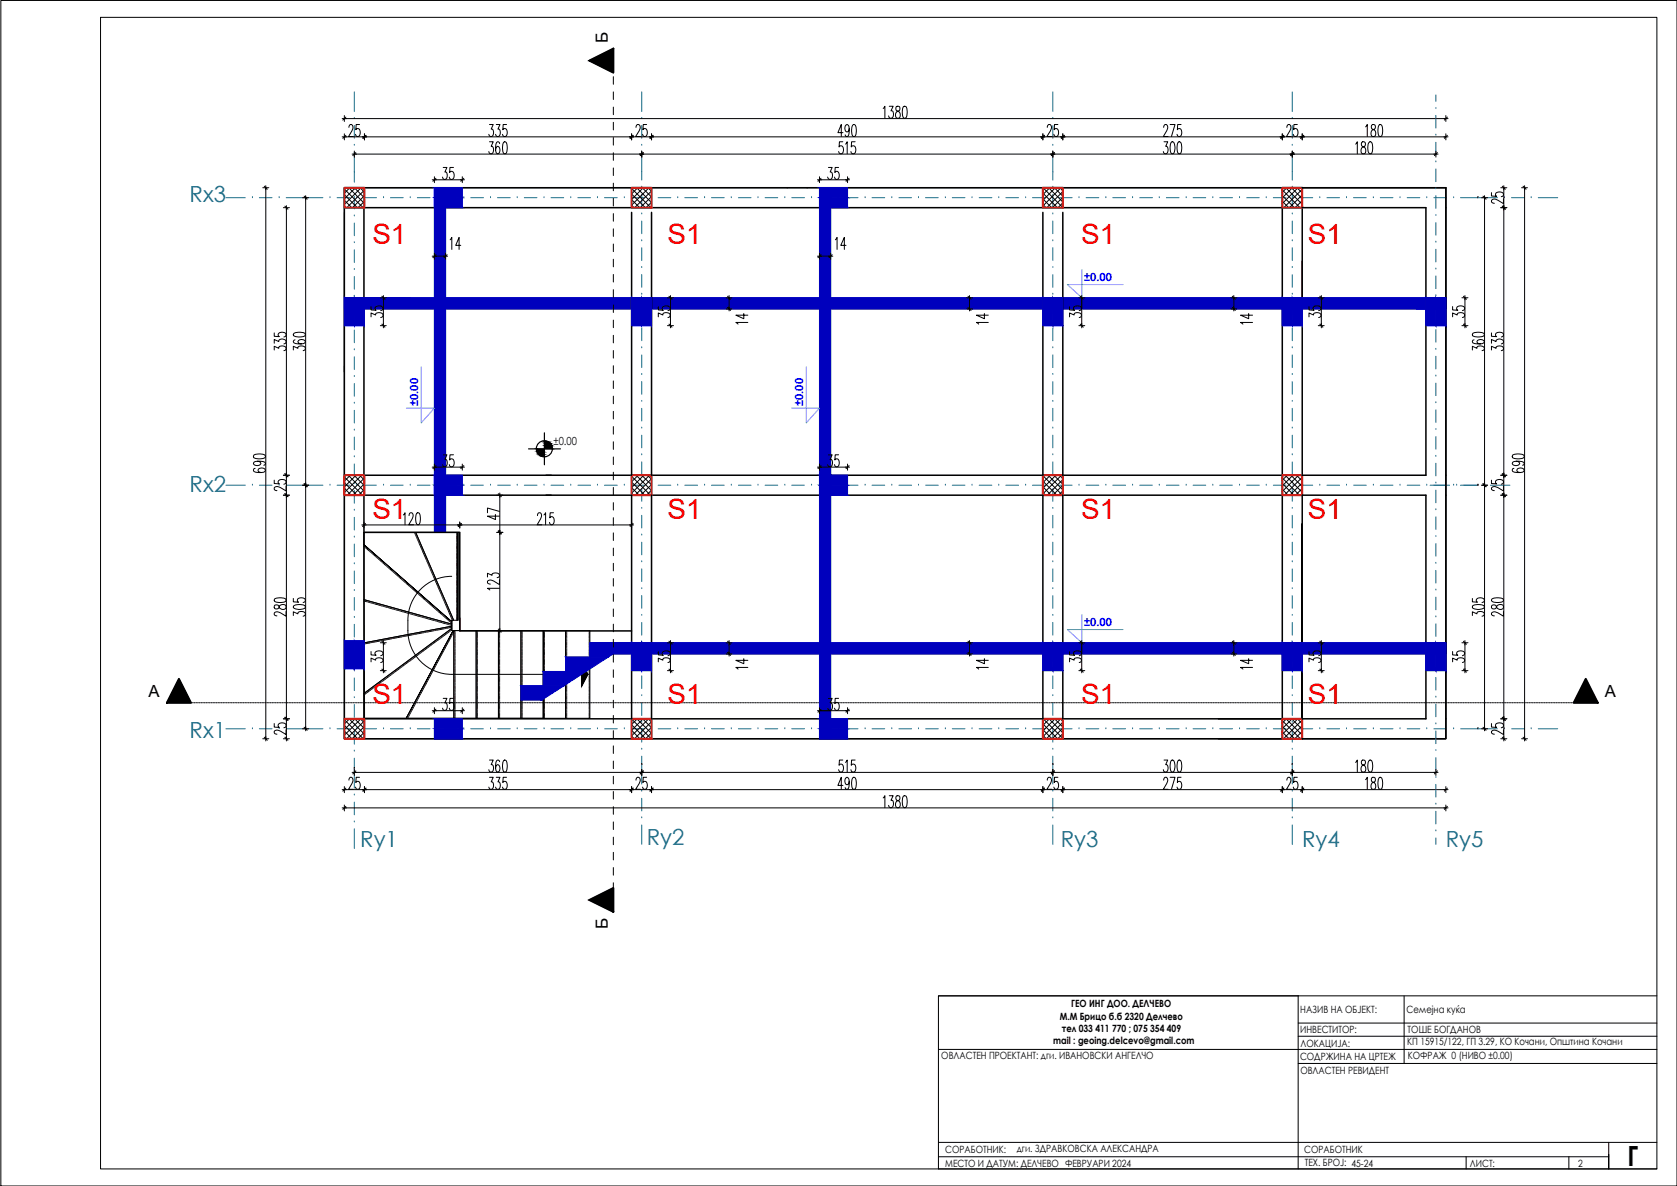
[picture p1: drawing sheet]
<svg xmlns="http://www.w3.org/2000/svg" width="420mm" height="297mm" viewBox="0 0 420 297" stroke-linecap="round" stroke-linejoin="round" font-family="sans-serif">
<defs><g id="words">
<g font-size="7" fill="#f00">
<text x="93.3" y="61.1">S1</text>
<text x="167.3" y="61.1">S1</text>
<text x="270.9" y="61.1">S1</text>
<text x="327.7" y="61.1">S1</text>
<text x="93.3" y="130">S1</text>
<text x="167.3" y="130">S1</text>
<text x="270.9" y="130">S1</text>
<text x="327.7" y="130">S1</text>
<text x="93.3" y="176.2">S1</text>
<text x="167.3" y="176.2">S1</text>
<text x="270.9" y="176.2">S1</text>
<text x="327.7" y="176.2">S1</text>
</g>
<text font-size="7" x="407.8" y="292">Г</text>
<g font-size="5.6" fill="#156a84">
<text x="47.5" y="50.6">Rx3</text>
<text x="47.5" y="123.1">Rx2</text>
<text x="47.5" y="184.8">Rx1</text>
<text x="90.3" y="212.2">Ry1</text>
<text x="162.1" y="211.6">Ry2</text>
<text x="265.8" y="212.2">Ry3</text>
<text x="326.2" y="212.2">Ry4</text>
<text x="362.2" y="212.2">Ry5</text>
</g>
<g font-size="4.2">
<text x="152.3" y="10.7" transform="rotate(-90 152.3 10.7)">Б</text>
<text x="37.2" y="174.7">А</text>
<text x="402.1" y="174.7">А</text>
<text x="152.3" y="232.8" transform="rotate(-90 152.3 232.8)">Б</text>
</g>
<g font-size="2.8" fill="#00f">
<text x="271.6" y="70.5">±0.00</text>
<text x="104.7" y="101.7" transform="rotate(-90 104.7 101.7)">±0.00</text>
<text x="201.3" y="101.7" transform="rotate(-90 201.3 101.7)">±0.00</text>
<text x="271.6" y="156.9">±0.00</text>
</g>
<text font-size="2.8" x="138.7" y="111.6">±0.00</text>
<g font-size="2.5">
<text x="265.5" y="255.3">М.М Брицо б.б 2320 Делчево</text>
<text x="268.4" y="252.3">ГЕО ИНГ ДОО. ДЕЛЧЕВО</text>
<text x="325.8" y="253.8">НАЗИВ НА ОБЈЕКТ:</text>
<text x="352.4" y="253.6">Семејна куќа</text>
<text x="263.9" y="261.5">mail : geoing.delcevo@gmail.com</text>
<text x="266" y="258.4">тел 033 411 770 ; 075 354 409</text>
<text x="325.8" y="258.6">ИНВЕСТИТОР:</text>
<text x="325.8" y="262.2">ЛОКАЦИЈА:</text>
<text x="352.6" y="261.7">КП 15915/122, ГП 3.29, КО Кочани, Општина Кочани</text>
<text x="352.7" y="258.7">ТОШЕ БОГДАНОВ</text>
<text x="235.8" y="265.3">ОВЛАСТЕН ПРОЕКТАНТ: дги. ИВАНОВСКИ АНГЕЛЧО</text>
<text x="325.7" y="265.5">СОДРЖИНА НА ЦРТЕЖ</text>
<text x="325.8" y="268.9">ОВЛАСТЕН РЕВИДЕНТ</text>
<text x="352.7" y="265.2">КОФРАЖ 0 (НИВО ±0.00)</text>
<text x="236.8" y="288.7">СОРАБОТНИК:</text>
<text x="236.8" y="292.2">МЕСТО И ДАТУМ: ДЕЛЧЕВО ФЕВРУАРИ 2024</text>
<text x="254.8" y="288.5">дги. ЗДРАВКОВСКА АЛЕКСАНДРА</text>
<text x="326.8" y="288.8">СОРАБОТНИК</text>
<text x="326.9" y="292.1">ТЕХ. БРОЈ: 45-24</text>
<text x="368.3" y="292.3">ЛИСТ:</text>
<text x="395.4" y="292.2">2</text>
</g>
</g></defs>
<g fill="none" stroke="#000" stroke-width=".25">
<path d="M.2 .1h420v296.9h-420zM235.1 249.4h180M325.2 259.5h89.9M325.2 256.2h89.9M351.8 249.4v16.9M235.1 262.8h180M325.2 266.3h89.9M235.1 289.7h168M235.1 286.1h180M325.2 292.8v-43.4h-90.1v43.4h180M367.3 289.7v3.1M393.1 289.7v3.1"/>
<path d="M403.1 286.1v6.7v-3.7"/>
</g>
<path d="M25.2 4.3h389.9v288.5h-389.9z" fill="none" stroke="#000" stroke-width=".25"/>
<g fill="none" stroke="#000" stroke-width=".25">
<path d="M91.2 133.3v46.6h44.9v-22h-22.9v-2.6M91.2 136.4l22 19.3v-.4h.5l-9.6-22h-12.9v3.1l22 19.3v.6l-22-6.1 22 6.1v.5l-22 4.2M91.2 136.8l.1 .1M91.4 137l.1 .1M91.6 137.2l.1 .1M91.8 137.4l.1 .1M92 137.6l.2 .1M92.2 137.8l.2 .1M92.5 138h.1M92.7 138.2h.1M92.9 138.3l.1 .1M93.1 138.5l.1 .1"/>
<path d="M93.3 138.7l.1 .1M93.6 138.9v.1M93.8 139.1l.1 .1M94 139.3h.1M94.2 139.4l.1 .2M94.4 139.6l.1 .1M94.6 139.8l.1 .1M103.8 133.3l.1 .2M104 133.6v.2M104.1 133.9v.2M104.2 134.2l.1 .1M104.3 134.4l.1 .2"/>
<path d="M104.4 134.7l.1 .1M104.5 134.9l.1 .2M104.6 135.2l.1 .1M104.7 135.5l.1 .1M104.9 135.7v.1M105 136v.1M105.1 136.3l.1 .1M105.2 136.5v.1M105.3 136.8l.1 .1M105.4 137l.1 .1M105.5 137.3l.1 .1M105.7 137.5v.2"/>
<path d="M105.7 137.8l.1 .1M105.9 138v.2M106 138.3v.2M106.1 138.6v.1M106.2 138.8l.1 .2M106.3 139.1l.1 .1M106.4 139.3l.1 .2M106.6 139.6v.1M106.6 139.9l.1 .1M114.4 133.3v.2M114.4 133.7v.1M114.4 134v.1"/>
<path d="M114.4 134.3v.1M114.4 134.5v.2M114.4 134.8v.1M114.4 135.1v.1M114.4 135.4v.1M114.4 135.7v.1M114.4 136v.1M114.4 136.2v.2M114.4 136.5v.1M114.4 136.8v.1M114.4 137.1v.1M114.4 137.4v.1"/>
<path d="M114.4 137.7v.1M114.4 137.9v.2M114.4 138.2v.1M114.4 138.5v.1M114.4 138.8v.1M114.4 139.1v.1M114.4 139.3v.2M114.4 139.6v.2M114.4 139.9v.1M114.7 133.3v22v-22M115.2 133.3h-11.1l9.6 22h1M91.2 150.5l.2 .1"/>
<path d="M91.5 150.6l.2 .1M91.8 150.7h.1M92.1 150.7l.1 .1M92.3 150.8l.2 .1M92.6 150.9h.2M92.9 151h.1M93.1 151l.2 .1M93.4 151.1l.2 .1M93.7 151.2h.1M94 151.3h.1M94.2 151.4h.2M94.5 151.4l.2 .1"/>
<path d="M94.8 151.5h.1M94.8 140l.1 .1M95 140.2l.1 .1M95 151.6h.2M95.3 140.4v.1M95.3 151.7h.2M95.5 140.6v.1M95.6 151.8h.1M95.7 140.7l.1 .1M95.9 141h.1M95.9 151.8h.1M96.1 141.1l.1 .1"/>
<path d="M96.1 151.9h.2M96.3 141.3l.1 .1M96.4 152h.2M96.5 141.5l.1 .1M96.7 152l.1 .1M96.7 141.7l.1 .1M96.9 141.9l.1 .1M96.9 152.1h.2M97.2 142.1h.1M97.2 152.2h.2M97.4 142.2l.1 .2M97.5 152.3h.1"/>
<path d="M97.6 142.4l.1 .1M97.7 152.3l.2 .1M97.8 142.6l.1 .1M98 142.8l.1 .1M98 152.4l.2 .1M98.2 143l.1 .1M98.2 160h-.1M98.3 152.5h.2M98.4 159.9h.1M98.4 143.2h.1M98.6 152.6h.1M98.6 143.4l.1 .1"/>
<path d="M98.6 159.9h.2M98.8 143.5l.1 .1M98.8 152.6l.2 .1M99.1 143.7v.1M99.1 159.8h-.2M99.1 152.7l.2 .1M99.3 143.9l.1 .1M99.4 159.8h-.2M99.4 152.8l.1 .1M99.5 144.1l.1 .1M99.5 159.7h.1M99.7 152.9h.1"/>
<path d="M99.7 144.3l.1 .1M99.7 159.7h.2M99.9 144.5l.1 .1M99.9 152.9l.2 .1M100.1 144.6l.1 .2M100.2 159.6h-.2M100.2 153l.1 .1M100.3 144.9h.1M100.5 159.5l-.2 .1M100.5 153.1h.1M100.5 145l.1 .1M100.7 159.5h-.1"/>
<path d="M100.8 145.2v.1M100.8 153.2h.1M100.9 159.5h.1M101 145.4v.1M101 153.2l.2 .1M101.2 145.6l.1 .1M101.3 153.3l.1 .1M101.3 159.4h-.2M101.4 145.8l.1 .1M101.6 153.4h.1M101.6 159.3l-.2 .1M101.6 146h.1"/>
<path d="M101.8 146.2h.1M101.9 153.5h.1M101.9 159.3h-.2M102 159.2h.1M102 146.3l.2 .1M102.1 153.6h.1M102.2 146.5l.2 .1M102.4 153.6l.1 .1M102.4 159.2h-.2M102.4 146.7l.2 .1M102.7 146.9l.1 .1M102.7 153.7h.1"/>
<path d="M102.7 159.1l-.2 .1M102.9 147.1l.1 .1M102.9 153.8h.2M103 159.1h-.2M103.1 147.3h.1M103.1 159h.1M103.2 153.9h.1M103.3 147.4l.1 .2M103.5 154h.1M103.5 147.6l.1 .1M103.5 158.9l-.1 .1M103.7 147.8l.1 .1"/>
<path d="M103.8 154h.1M103.8 158.9h-.2M103.9 148l.2 .1M104 154.1h.1M104.1 158.9h-.2M104.1 148.2l.2 .1M104.2 158.8h.2M104.3 154.2h.1M104.4 148.4l.1 .1M104.6 148.6l.1 .1M104.6 154.2l.1 .1M104.6 158.7l-.1 .1"/>
<path d="M104.8 148.7l.1 .1M104.8 154.3h.2M104.9 158.7h-.2M105 149h.1M105.1 154.4h.1M105.2 158.7h-.2M105.2 149.1l.1 .1M105.3 158.6h.2M105.4 154.5h.1M105.4 149.3l.1 .1M105.6 149.5l.1 .1M105.7 154.5l.1 .1"/>
<path d="M105.7 158.5l-.1 .1M105.8 149.7l.2 .1M105.9 154.6l.1 .1M106 158.5h-.1M106 149.9l.2 .1M106.2 154.7h.1M106.3 150.1h.1M106.3 158.4l-.2 .1M106.4 158.4h.2M106.5 150.2l.1 .1M106.5 154.8h.1M106.7 150.4l.1 .1"/>
<path d="M106.7 154.8l.2 .1M106.8 140.1v.1M106.8 158.3l-.1 .1M106.9 140.4v.1M106.9 150.6l.1 .1M107 140.7l.1 .1M107 154.9l.1 .1M107.1 140.9v.1M107.1 150.8l.1 .1M107.1 158.3h-.1M107.2 141.2l.1 .1M107.3 155l.1 .1"/>
<path d="M107.3 141.4l.1 .1M107.3 151l.1 .1M107.4 158.2l-.2 .1M107.4 141.7l.1 .1M107.5 141.9l.1 .2M107.5 151.2h.2M107.5 158.2h.2M107.6 155.1h.1M107.7 142.2v.1M107.7 151.4l.2 .1M107.8 142.5v.1M107.8 158.1h.2"/>
<path d="M107.8 155.1l.2 .1M107.9 142.7l.1 .2M108 151.5l.1 .1M108 143v.1M108.1 155.2l.1 .1M108.1 143.2l.1 .2M108.2 151.7l.1 .1M108.2 143.5l.1 .1M108.2 158.1h-.1M108.3 143.7l.1 .2M108.4 151.9l.1 .1M108.4 155.3h.1"/>
<path d="M108.5 144v.1M108.5 158l-.1 .1M108.5 144.3l.1 .1M108.6 152.1l.1 .1M108.6 155.4h.2M108.6 158h.2M108.7 144.5v.2M108.8 144.8v.1M108.8 152.3l.1 .1M108.9 145.1l.1 .1M108.9 155.4l.2 .1M108.9 157.9h.2"/>
<path d="M109 145.3l.1 .1M109 152.5l.1 .1M109.1 145.6l.1 .1M109.2 155.5l.1 .1M109.2 145.8l.1 .2M109.2 152.6l.1 .2M109.3 157.8l-.1 .1M109.3 146.1l.1 .1M109.4 146.3l.1 .2M109.4 152.9h.2M109.5 155.6h.1M109.6 146.6v.1"/>
<path d="M109.6 157.8h-.1M109.6 153l.2 .1M109.7 146.9v.1M109.7 155.7h.2M109.7 157.8h.2M109.8 147.1l.1 .2M109.9 153.2l.1 .1M109.9 147.4v.1M110 155.8h.2M110 147.6l.1 .2M110 157.7h.2M110.1 153.4l.1 .1"/>
<path d="M110.1 147.9l.1 .1M110.2 148.2l.1 .1M110.3 155.8l.1 .1M110.3 159.9l-.1 .1M110.3 153.6l.1 .1M110.4 148.4v.1M110.4 148.7l.1 .1M110.4 157.6l-.1 .1M110.5 153.8l.1 .1M110.5 155.9h.2M110.5 159.8h-.1M110.6 148.9v.2"/>
<path d="M110.7 149.2v.1M110.7 157.6h-.1M110.7 154h.1M110.7 159.6l-.1 .1M110.8 149.5v.1M110.8 156h.2M110.8 157.6h.2M110.9 149.7l.1 .1M111 154.2h.1M111 159.4l-.1 .1M111 150l.1 .1M111.1 156.1h.1"/>
<path d="M111.1 150.2l.1 .2M111.1 157.5h.2M111.2 154.3l.1 .1M111.2 159.2l-.1 .1M111.3 150.5v.1M111.3 150.7l.1 .2M111.3 156.2h.2M111.4 154.5l.1 .1M111.4 159.1l-.1 .1M111.5 151v.2M111.5 157.4l-.1 .1M111.6 151.3v.1"/>
<path d="M111.6 154.7l.1 .1M111.6 156.2h.2M111.6 158.9l-.1 .1M111.7 151.5l.1 .2M111.8 151.8v.1M111.8 154.9l.1 .1M111.8 157.4h-.1M111.9 156.3h.2M111.9 158.7l-.1 .1M111.9 152l.1 .2M112 157.3h.1M112 152.3l.1 .1"/>
<path d="M112 155.1l.1 .1M112.1 158.6l-.1 .1M112.1 152.6l.1 .1M112.2 156.4h.1M112.2 155.3h.1M112.2 157.3h.2M112.3 152.8v.1M112.4 153.1v.1M112.4 158.4l-.2 .1M112.4 155.4l.1 .2M112.4 156.4l.2 .1M112.5 153.4v.1"/>
<path d="M112.6 153.6v.1M112.6 158.2l-.2 .1M112.6 155.6l.1 .1M112.6 157.2l-.1 .1M112.7 153.9v.1M112.7 156.5h.2M112.8 158.1h-.1M112.8 154.1l.1 .1M112.8 159.9l-.1 .1M112.9 155.8v.1M112.9 154.4l.1 .1M112.9 157.2h-.1"/>
<path d="M112.9 159.6v.2M113 156.6l.2 .1M113 154.6l.1 .2M113 157.9l-.1 .1M113.1 156l.1 .1M113.1 157.1h.1M113.1 159.4l-.1 .1M113.2 154.9v.1M113.2 144.3a11 11 0 0 0-11 11v2.1a11 11 0 0 0 11 11.5h34.1M113.2 157.8h-.1M113.2 159.2h.1M113.2 155.1l.1 .2"/>
<path d="M113.3 158.9v.1M113.5 158.7l-.1 .1M113.6 158.4l-.1 .1M113.7 157.9h5.6v22h-5.6zM113.7 158.1v.2M113.9 157.9l-.1 .1M114 157.9v.2M114 158.3v.1M114 158.5v.2M114 158.8v.1M114 159.1v.1M114 159.4v.1"/>
<path d="M114 159.7v.1M114 160v.1M114.4 140.2v.1M114.4 140.4v.2M114.4 140.7v.2M114.4 141v.2M114.4 141.3v.2M114.4 141.6v.1M114.4 141.9v.1M114.4 142.1v.2M114.4 142.4v.2M114.4 142.7v.2"/>
<path d="M114.4 143v.2M114.4 143.3v.1M114.4 143.6v.1M114.4 143.8v.2M114.4 144.1v.2M114.4 144.4v.2M114.4 144.7v.2M114.4 145v.1M114.4 145.3v.1M114.4 145.5v.2M114.4 145.8v.2M114.4 146.1v.1"/>
<path d="M114.4 146.4v.1M114.4 146.7v.1M114.4 147v.1M114.4 147.2v.2M114.4 147.5v.1M114.4 147.8v.1M114.4 148.1v.1M114.4 148.4v.1M114.4 148.7v.1M114.4 148.9v.2M114.4 149.2v.1M114.4 149.5v.1"/>
<path d="M114.4 149.8v.1M114.4 150.1v.1M114.4 150.4v.1M114.4 150.6v.2M114.4 150.9v.1M114.4 151.2v.1M114.4 151.5v.1M114.4 151.8v.1M114.4 152v.2M114.4 152.3v.2M114.4 152.6v.1M114.4 152.9v.1"/>
<path d="M114.4 153.1v.2M114.4 153.4v.2M114.4 153.7v.2M114.4 154v.2M114.4 154.3v.1M114.4 154.6v.1M114.4 154.8v.2M114.4 155.1v.2M119.3 157.9h5.6v22h-5.6zM119.6 157.9v.2M119.6 158.3v.1M119.6 158.5v.2"/>
<path d="M119.6 158.8v.1M119.6 159.1v.1M119.6 159.4v.1M119.6 159.7v.1M119.6 160v.1M124.9 157.9h5.6v22h-5.6zM125.2 157.9v.2M125.2 158.3v.1M125.2 158.5v.2M125.2 158.8v.1M125.2 159.1v.1M125.2 159.4v.1"/>
<path d="M125.2 159.7v.1M125.2 160v.1M130.5 157.9h5.6v22h-5.6zM130.8 157.9v.2M130.8 158.3v.1M130.8 158.5v.2M130.8 158.8v.1M130.8 159.1v.1M130.8 159.4v.1M130.8 159.7v.1M130.8 160v.1M136.1 157.9h5.6v22h-5.6z"/>
<path d="M136.4 157.9v.2M136.4 158.3v.1M136.4 158.5v.2M136.4 158.8v.1M136.4 159.1v.1M136.4 159.4v.1M136.4 159.7v.1M136.4 160v.1M141.7 157.9h6.1v22h-6.1zM142 157.9v.2M142 158.3v.1M142 158.5v.2"/>
<path d="M142 158.8v.1M142 159.1v.1M142 159.4v.1M142 159.7v.1M142 160v.1M147.6 157.9v.2M147.6 158.3v.1M147.6 158.5v.2M147.6 158.8v.1M147.6 159.1v.1M147.6 159.4v.1M147.6 159.7v.1"/>
<path d="M147.6 160v.1M91.2 161l22-4.2v.6l-22 16.3zM91.2 173.7l22-16.3v.5h.3l-11.7 22h11.9v-22h-.2l-11.7 22h-10.6zM91.2 174v.1M91.3 161.3h-.1M91.5 173.8l-.1 .1M91.6 161.2l-.2 .1M91.7 173.7l-.1 .1M91.7 161.2h.2M91.9 173.5l-.1 .1M92.1 161.1h-.1M92.2 173.3l-.2 .1"/>
<path d="M92.4 173.2l-.2 .1M92.4 161.1h-.1M92.6 173l-.1 .1M92.7 161l-.2 .1M92.8 161h.2M92.8 172.8l-.1 .1M93 172.7h-.1M93.3 160.9h-.2M93.3 172.5l-.1 .1M93.5 160.9h-.1M93.5 172.3l-.1 .1M93.7 172.2h-.1"/>
<path d="M93.8 160.8l-.2 .1M93.9 160.8h.2M94 172l-.1 .1M94.2 160.7h.2M94.2 171.8l-.1 .1M94.4 171.6l-.1 .1M94.6 160.6l-.1 .1M94.7 171.5l-.2 .1M94.9 171.3l-.2 .1M94.9 160.6h-.1M95 160.6h.2M95.1 171.1l-.1 .1"/>
<path d="M95.3 160.5h.2M95.3 171l-.1 .1M95.5 170.8l-.1 .1M95.8 160.4l-.2 .1M95.8 170.7h-.1M96 160.4h-.1M96 170.5l-.1 .1M96.1 160.3h.2M96.2 170.3l-.1 .1M96.4 160.3h.2M96.5 170.2l-.1 .1M96.7 170l-.1 .1"/>
<path d="M96.9 160.2l-.2 .1M96.9 169.8l-.1 .1M97.1 160.2h-.1M97.2 169.7h-.2M97.3 160.1h.1M97.4 169.5l-.2 .1M97.5 160.1h.2M97.6 169.3l-.1 .1M97.8 169.1l-.1 .1M98 160h-.2M98 169l-.1 .1M98.3 168.8l-.1 .1"/>
<path d="M98.5 168.6l-.1 .1M98.7 168.5l-.1 .1M98.9 168.3l-.1 .1M99.2 168.1l-.1 .1M99.4 168h-.1M99.7 167.8l-.2 .1M99.9 167.6l-.2 .1M100.1 167.5h-.1M100.3 167.3l-.1 .1M100.5 167.1l-.1 .1M100.8 166.9l-.1 .1M101 166.8l-.1 .1"/>
<path d="M101.2 166.6l-.1 .1M101.4 166.4l-.1 .1M101.7 166.3l-.1 .1M101.9 166.1l-.1 .1M102.1 165.9l-.1 .1M102.2 179.8v.1M102.3 179.6l-.1 .1M102.4 165.8h-.2M102.4 179.3v.1M102.6 165.6l-.2 .1M102.6 179.1l-.1 .1M102.7 178.8v.1"/>
<path d="M102.8 165.5l-.1 .1M102.9 178.5l-.1 .2M103 178.3l-.1 .1M103 165.3l-.1 .1M103.1 178l-.1 .2M103.3 165.1l-.1 .1M103.3 177.8l-.1 .2M103.4 177.6l-.1 .1M103.5 165h-.1M103.5 177.3v.1M103.6 177.1v.1M103.7 164.8l-.1 .1"/>
<path d="M103.8 176.8l-.1 .1M103.9 164.6l-.1 .1M103.9 176.6l-.1 .1M104.1 176.3l-.1 .1M104.2 164.5h-.1M104.2 176.1l-.1 .1M104.3 175.8l-.1 .1M104.4 164.3l-.1 .1M104.4 175.6v.1M104.6 175.3l-.1 .2M104.6 164.1l-.1 .1M104.7 175.1l-.1 .1"/>
<path d="M104.9 163.9l-.2 .1M104.9 174.8l-.1 .1M105 174.6l-.1 .1M105.1 163.8l-.2 .1M105.1 174.3l-.1 .1M105.2 174.1v.1M105.3 163.6l-.1 .1M105.4 173.8l-.1 .1M105.5 173.6v.1M105.5 163.4l-.1 .1M105.6 173.3v.2M105.7 163.3l-.1 .1"/>
<path d="M105.8 173.1l-.1 .1M105.9 172.8l-.1 .2M106 163.1l-.1 .1M106 172.6v.1M106.2 172.3l-.1 .2M106.2 162.9l-.1 .1M106.3 172.1v.1M106.4 162.8h-.1M106.4 171.8v.1M106.6 171.6l-.1 .1M106.7 162.6l-.1 .1M106.7 171.4l-.1 .1"/>
<path d="M106.8 171.1v.1M106.9 162.4l-.1 .1M107 170.8l-.1 .2M107.1 162.2l-.1 .1M107.1 170.6l-.1 .1M107.2 170.3v.2M107.4 162.1l-.2 .1M107.4 170.1l-.1 .1M107.5 169.8l-.1 .2M107.6 161.9l-.2 .1M107.7 169.6l-.1 .1M107.8 161.7l-.1 .1"/>
<path d="M107.8 169.4l-.1 .1M107.9 169.1l-.1 .1M108 161.6l-.1 .1M108 168.9v.1M108.2 168.6l-.1 .1M108.2 161.4l-.1 .1M108.3 168.3l-.1 .2M108.4 168.1v.1M108.5 161.2l-.1 .1M108.6 167.8l-.1 .2M108.7 161.1h-.1M108.7 167.6l-.1 .1"/>
<path d="M108.8 167.4v.1M108.9 160.9l-.1 .1M109 167.1l-.1 .1M109.1 166.9l-.1 .1M109.2 160.7l-.1 .1M109.2 166.6v.1M109.3 166.4v.1M109.4 160.6h-.1M109.5 166.1l-.1 .1M109.6 160.4l-.1 .1M109.6 165.8v.2M109.8 165.6l-.1 .1"/>
<path d="M109.9 160.3h-.2M109.9 165.4l-.1 .1M110 165.1l-.1 .2M110.1 160.1l-.2 .1M110.2 164.9l-.1 .1M110.3 164.6l-.1 .1M110.4 164.4v.1M110.6 164.1l-.1 .1M110.7 163.9l-.1 .1M110.8 163.6l-.1 .1M111 163.4l-.1 .1M111.1 163.1l-.1 .2"/>
<path d="M111.2 162.9v.1M111.3 162.6v.2M111.5 162.4l-.1 .1M111.6 162.1l-.1 .1M111.8 161.9l-.1 .1M111.9 161.6l-.1 .1M112 161.4v.1M112.1 161.1v.2M112.3 160.9l-.1 .1M112.4 160.6v.2M112.6 160.4l-.1 .1M112.7 160.1l-.1 .2"/>
<path d="M114 160.2v.2M114 160.5v.1M114 160.8v.1M114 161.1v.1M114 161.4v.1M114 161.7v.1M114 161.9v.2M114 162.2v.1M114 162.5v.1M114 162.8v.1M114 163.1v.1M114 163.4v.1"/>
<path d="M114 163.6v.2M114 163.9v.1M114 164.2v.1M114 164.5v.1M114 164.7v.2M114 165v.2M114 165.3v.2M114 165.6v.1M114 165.9v.1M114 166.1v.2M114 166.4v.2M114 166.7v.2"/>
<path d="M114 167v.2M114 167.3v.1M114 167.6v.1M114 167.8v.2M114 168.1v.2M114 168.4v.2M114 168.7v.2M114 169v.1M114 169.3v.1M114 169.5v.2M114 169.8v.2M114 170.1v.2"/>
<path d="M114 170.4v.1M114 170.7v.1M114 171v.1M114 171.2v.2M114 171.5v.1M114 171.8v.1M114 172.1v.1M114 172.4v.1M114 172.7v.1M114 172.9v.2M114 173.2v.1M114 173.5v.1"/>
<path d="M114 173.8v.1M114 174.1v.1M114 174.4v.1M114 174.6v.2M114 174.9v.1M114 175.2v.1M114 175.5v.1M114 175.8v.1M114 176.1v.1M114 176.3v.2M114 176.6v.1M114 176.9v.1"/>
<path d="M114 177.2v.1M114 177.4v.2M114 177.7v.2M114 178v.2M114 178.3v.1M114 178.6v.1M114 178.8v.2M114 179.1v.2M114 179.4v.2M114 179.7v.2M119.6 160.2v.2M119.6 160.5v.1"/>
<path d="M119.6 160.8v.1M119.6 161.1v.1M119.6 161.4v.1M119.6 161.7v.1M119.6 161.9v.2M119.6 162.2v.1M119.6 162.5v.1M119.6 162.8v.1M119.6 163.1v.1M119.6 163.4v.1M119.6 163.6v.2M119.6 163.9v.1"/>
<path d="M119.6 164.2v.1M119.6 164.5v.1M119.6 164.7v.2M119.6 165v.2M119.6 165.3v.2M119.6 165.6v.1M119.6 165.9v.1M119.6 166.1v.2M119.6 166.4v.2M119.6 166.7v.2M119.6 167v.2M119.6 167.3v.1"/>
<path d="M119.6 167.6v.1M119.6 167.8v.2M119.6 168.1v.2M119.6 168.4v.2M119.6 168.7v.2M119.6 169v.1M119.6 169.3v.1M119.6 169.5v.2M119.6 169.8v.2M119.6 170.1v.2M119.6 170.4v.1M119.6 170.7v.1"/>
<path d="M119.6 171v.1M119.6 171.2v.2M119.6 171.5v.1M119.6 171.8v.1M119.6 172.1v.1M119.6 172.4v.1M119.6 172.7v.1M119.6 172.9v.2M119.6 173.2v.1M119.6 173.5v.1M119.6 173.8v.1M119.6 174.1v.1"/>
<path d="M119.6 174.4v.1M119.6 174.6v.2M119.6 174.9v.1M119.6 175.2v.1M119.6 175.5v.1M119.6 175.8v.1M119.6 176.1v.1M119.6 176.3v.2M119.6 176.6v.1M119.6 176.9v.1M119.6 177.2v.1M119.6 177.4v.2"/>
<path d="M119.6 177.7v.2M119.6 178v.2M119.6 178.3v.1M119.6 178.6v.1M119.6 178.8v.2M119.6 179.1v.2M119.6 179.4v.2M119.6 179.7v.2M125.2 160.2v.2M125.2 160.5v.1M125.2 160.8v.1M125.2 161.1v.1"/>
<path d="M125.2 161.4v.1M125.2 161.7v.1M125.2 161.9v.2M125.2 162.2v.1M125.2 162.5v.1M125.2 162.8v.1M125.2 163.1v.1M125.2 163.4v.1M125.2 163.6v.2M125.2 163.9v.1M125.2 164.2v.1M125.2 164.5v.1"/>
<path d="M125.2 164.7v.2M125.2 165v.2M125.2 165.3v.2M125.2 165.6v.1M125.2 165.9v.1M125.2 166.1v.2M125.2 166.4v.2M125.2 166.7v.2M125.2 167v.2M125.2 167.3v.1M125.2 167.6v.1M125.2 167.8v.2"/>
<path d="M125.2 168.1v.2M125.2 168.4v.2M125.2 168.7v.2M125.2 169v.1M125.2 169.3v.1M125.2 169.5v.2M125.2 169.8v.2M125.2 170.1v.2M125.2 170.4v.1M125.2 170.7v.1M125.2 171v.1M125.2 171.2v.2"/>
<path d="M125.2 171.5v.1M125.2 171.8v.1M125.2 172.1v.1M125.2 172.4v.1M125.2 172.7v.1M125.2 172.9v.2M125.2 173.2v.1M125.2 173.5v.1M125.2 173.8v.1M125.2 174.1v.1M125.2 174.4v.1M125.2 174.6v.2"/>
<path d="M125.2 174.9v.1M125.2 175.2v.1M125.2 175.5v.1M125.2 175.8v.1M125.2 176.1v.1M125.2 176.3v.2M125.2 176.6v.1M125.2 176.9v.1M125.2 177.2v.1M125.2 177.4v.2M125.2 177.7v.2M125.2 178v.2"/>
<path d="M125.2 178.3v.1M125.2 178.6v.1M125.2 178.8v.2M125.2 179.1v.2M125.2 179.4v.2M125.2 179.7v.2M130.8 160.2v.2M130.8 160.5v.1M130.8 160.8v.1M130.8 161.1v.1M130.8 161.4v.1M130.8 161.7v.1"/>
<path d="M130.8 161.9v.2M130.8 162.2v.1M130.8 162.5v.1M130.8 162.8v.1M130.8 163.1v.1M130.8 163.4v.1M130.8 163.6v.2M130.8 163.9v.1M130.8 164.2v.1M130.8 164.5v.1M130.8 164.7v.2M130.8 165v.2"/>
<path d="M130.8 165.3v.2M130.8 165.6v.1M130.8 165.9v.1M130.8 166.1v.2M130.8 166.4v.2M130.8 166.7v.2M130.8 167v.2M130.8 167.3v.1M130.8 167.6v.1M130.8 167.8v.2M130.8 168.1v.2M130.8 168.4v.2"/>
<path d="M130.8 168.7v.2M130.8 169v.1M130.8 169.3v.1M130.8 169.5v.2M130.8 169.8v.2M130.8 170.1v.2M130.8 170.4v.1M130.8 170.7v.1M130.8 171v.1M130.8 171.2v.2M130.8 171.5v.1M130.8 171.8v.1"/>
<path d="M130.8 172.1v.1M130.8 172.4v.1M130.8 172.7v.1M130.8 172.9v.2M130.8 173.2v.1M130.8 173.5v.1M130.8 173.8v.1M130.8 174.1v.1M130.8 174.4v.1M130.8 174.6v.2M130.8 174.9v.1M130.8 175.2v.1"/>
<path d="M130.8 175.5v.1M130.8 175.8v.1M130.8 176.1v.1M130.8 176.3v.2M130.8 176.6v.1M130.8 176.9v.1M130.8 177.2v.1M130.8 177.4v.2M130.8 177.7v.2M130.8 178v.2M130.8 178.3v.1M130.8 178.6v.1"/>
<path d="M130.8 178.8v.2M130.8 179.1v.2M130.8 179.4v.2M130.8 179.7v.2M136.4 160.2v.2M136.4 160.5v.1M136.4 160.8v.1M136.4 161.1v.1M136.4 161.4v.1M136.4 161.7v.1M136.4 161.9v.2M136.4 162.2v.1"/>
<path d="M136.4 162.5v.1M136.4 162.8v.1M136.4 163.1v.1M136.4 163.4v.1M136.4 163.6v.2M136.4 163.9v.1M136.4 164.2v.1M136.4 164.5v.1M136.4 164.7v.2M136.4 165v.2M136.4 165.3v.2M136.4 165.6v.1"/>
<path d="M136.4 165.9v.1M136.4 166.1v.2M136.4 166.4v.2M136.4 166.7v.2M136.4 167v.2M136.4 167.3v.1M136.4 167.6v.1M136.4 167.8v.2M136.4 168.1v.2M136.4 168.4v.2M136.4 168.7v.2M136.4 169v.1"/>
<path d="M136.4 169.3v.1M136.4 169.5v.2M136.4 169.8v.2M136.4 170.1v.2M136.4 170.4v.1M136.4 170.7v.1M136.4 171v.1M136.4 171.2v.2M136.4 171.5v.1M136.4 171.8v.1M136.4 172.1v.1M136.4 172.4v.1"/>
<path d="M136.4 172.7v.1M136.4 172.9v.2M136.4 173.2v.1M136.4 173.5v.1M136.4 173.8v.1M136.4 174.1v.1M136.4 174.4v.1M136.4 174.6v.2M136.4 174.9v.1M136.4 175.2v.1M136.4 175.5v.1M136.4 175.8v.1"/>
<path d="M136.4 176.1v.1M136.4 176.3v.2M136.4 176.6v.1M136.4 176.9v.1M136.4 177.2v.1M136.4 177.4v.2M136.4 177.7v.2M136.4 178v.2M136.4 178.3v.1M136.4 178.6v.1M136.4 178.8v.2M136.4 179.1v.2"/>
<path d="M136.4 179.4v.2M136.4 179.7v.2M142 160.2v.2M142 160.5v.1M142 160.8v.1M142 161.1v.1M142 161.4v.1M142 161.7v.1M142 161.9v.2M142 162.2v.1M142 162.5v.1M142 162.8v.1"/>
<path d="M142 163.1v.1M142 163.4v.1M142 163.6v.2M142 163.9v.1M142 164.2v.1M142 164.5v.1M142 164.7v.2M142 165v.2M142 165.3v.2M142 165.6v.1M142 165.9v.1M142 166.1v.2"/>
<path d="M142 166.4v.2M142 166.7v.2M142 167v.2M142 167.3v.1M142 167.6v.1M142 167.8v.2M142 168.1v.2M142 168.4v.2M142 168.7v.2M142 169v.1M142 169.3v.1M142 169.5v.2"/>
<path d="M142 169.8v.2M142 170.1v.2M142 170.4v.1M142 170.7v.1M142 171v.1M142 171.2v.2M142 171.5v.1M142 171.8v.1M142 172.1v.1M142 172.4v.1M142 172.7v.1M142 172.9v.2"/>
<path d="M142 173.2v.1M142 173.5v.1M142 173.8v.1M142 174.1v.1M142 174.4v.1M142 174.6v.2M142 174.9v.1M142 175.2v.1M142 175.5v.1M142 175.8v.1M142 176.1v.1M142 176.3v.2"/>
<path d="M142 176.6v.1M142 176.9v.1M142 177.2v.1M142 177.4v.2M142 177.7v.2M142 178v.2M142 178.3v.1M142 178.6v.1M142 178.8v.2M142 179.1v.2M142 179.4v.2M142 179.7v.2"/>
<path d="M145.7 165.9l1.6 3-1.6 3zM147.6 160.2v.2M147.6 160.5v.1M147.6 160.8v.1M147.6 161.1v.1M147.6 161.4v.1M147.6 161.7v.1M147.6 161.9v.2M147.6 162.2v.1M147.6 162.5v.1M147.6 162.8v.1M147.6 163.1v.1"/>
<path d="M147.6 163.4v.1M147.6 163.6v.2M147.6 163.9v.1M147.6 164.2v.1M147.6 164.5v.1M147.6 164.7v.2M147.6 165v.2M147.6 165.3v.2M147.6 165.6v.1M147.6 165.9v.1M147.6 166.1v.2M147.6 166.4v.2"/>
<path d="M147.6 166.7v.2M147.6 167v.2M147.6 167.3v.1M147.6 167.6v.1M147.6 167.8v.2M147.6 168.1v.2M147.6 168.4v.2M147.6 168.7v.2M147.6 169v.1M147.6 169.3v.1M147.6 169.5v.2M147.6 169.8v.2"/>
<path d="M147.6 170.1v.2M147.6 170.4v.1M147.6 170.7v.1M147.6 171v.1M147.6 171.2v.2M147.6 171.5v.1M147.6 171.8v.1M147.6 172.1v.1M147.6 172.4v.1M147.6 172.7v.1M147.6 172.9v.2M147.6 173.2v.1"/>
<path d="M147.6 173.5v.1M147.6 173.8v.1M147.6 174.1v.1M147.6 174.4v.1M147.6 174.6v.2M147.6 174.9v.1M147.6 175.2v.1M147.6 175.5v.1M147.6 175.8v.1M147.6 176.1v.1M147.6 176.3v.2M147.6 176.6v.1"/>
<path d="M147.6 176.9v.1M147.6 177.2v.1M147.6 177.4v.2M147.6 177.7v.2M147.6 178v.2M147.6 178.3v.1M147.6 178.6v.1M147.6 178.8v.2M147.6 179.1v.2M147.6 179.4v.2M147.6 179.7v.2"/>
</g>
<path d="M145.7 165.9l1.6 3h-1.6zM145.7 168.9v3l1.6-3z" fill="#000" stroke="#000" stroke-width=".25"/>
<path d="M86.3 47h275.9v138h-275.9z" fill="none" stroke="#000" stroke-width=".25"/>
<!-- layer: Structural - Bearing -->
<g fill="none" stroke="#000" stroke-width=".38">
<path d="M86.3 52v128M91.2 52l.1 128h66.9v-56M91.3 47h66.9M91.3 52h66.9M158.2 53.2v65.8M163.2 52h98.1M163.2 47h98.1M163.2 53.2v65.8M261.3 53.2v65.8M266.3 52h55v67h-230M266.3 47h55M266.3 53.2v65.8"/>
<path d="M326.3 47h35.9v138h-35.9M326.3 52h31v67h-31zM91.2 133.3h24v24.7h43M91.3 124h46.8M136.8 124h184.5v56h-55v-56M163.2 124v56h98.1v-56M326.3 131.2v48.8v-56h31v56h-31M115.2 154.8v3.2M91.3 185h66.9M163.2 185h98.1M266.3 185h55"/>
</g>
<g fill="none" stroke="#000" stroke-width=".25">
<path d="M86.3 53.2v40M86.3 51.6l.4 .4M86.3 50.2l1.8 1.8M86.3 48.8l3.2 3.2M86.3 47.4l4.7 4.6M87.4 47l3.9 3.9M87.6 47l-1.3 1.4M88.8 47l2.5 2.5M89.1 47l-2.8 2.8M90.2 47l1.1 1.1M90.5 47l-4.2 4.2M91.3 47.7l-4.4 4.3"/>
<path d="M91.3 49.1l-3 2.9M91.3 50.4l-1.6 1.6M91.3 51.9l-.2 .1M158.2 51.4l.6 .6M158.4 47l-.2 .1 4.9 4.9M159.5 47l3.7 3.7M159.8 47l-1.6 1.6 3.5 3.4M160.9 47l2.3 2.3M161.2 47l-3 3 2.1 2M162.3 47l.9 .9M162.6 47l-4.4 4.4M163.2 47.8l-4.2 4.2"/>
<path d="M163.2 49.2l-2.8 2.8M163.2 50.7l-1.4 1.3M261.3 51.2l.8 .8M261.3 49.8l2.2 2.2M261.3 48.4l3.6 3.6M261.3 47l5 5M261.6 47l-.3 .4M262.7 47l3.6 3.6M263 47l-1.7 1.8M264.2 47l2.1 2.1M264.4 47l-3.1 3.2M265.6 47l.7 .7"/>
<path d="M265.8 47l-4.5 4.6M266.3 48l-4 4M266.3 49.4l-2.6 2.6M266.3 50.8l-1.3 1.2M321.3 51.8l.2 .2M321.3 50.4l1.6 1.6M321.3 49l3 3M321.3 47.6l4.4 4.4M322.1 47l4.2 4.2M322.4 47l-1.1 1.2M323.6 47l2.7 2.8M323.8 47l-2.5 2.6"/>
<path d="M325 47l1.3 1.3M325.2 47l-3.9 4M326.3 47h35.9v138h-35.9M326.3 47.4l-4.7 4.6M326.3 48.8l-3.3 3.2M326.3 50.2l-1.8 1.8M326.3 51.6l-.4 .4M86.3 119.5l4.5 4.5M86.4 119l-.1 .1M87.2 119l4.1 4M87.8 119l-1.5 1.5M88.7 119l2.6 2.6"/>
<path d="M89.2 119l-2.9 2.9M90.1 119l1.2 1.2M90.6 119l-4.3 4.3M91.3 119.7l-4.3 4.3M158.5 119l-.3 .3 4.8 4.7M159.4 119l3.8 3.9M159.9 119l-1.7 1.7 3.3 3.3M160.8 119l2.4 2.4M161.3 119l-3.1 3.1 1.9 1.9M162.2 119l1 1M162.7 119l-4.5 4.5 .5 .5M163.2 119.9l-4.1 4.1"/>
<path d="M261.3 119.1l4.9 4.9M261.7 119l-.4 .5M262.6 119l3.7 3.7M263.1 119l-1.8 1.9M264 119l2.3 2.3M264.5 119l-3.2 3.3M265.4 119l.9 .8M265.9 119l-4.6 4.7M321.3 119.7l4.3 4.3M322 119l4.3 4.3M322.5 119l-1.2 1.3M323.4 119l2.9 2.9"/>
<path d="M323.9 119l-2.6 2.7M324.8 119l1.5 1.5M325.3 119l-4 4.1M326.3 119h.1M326.3 119.5l-4.5 4.5M86.3 123.7l.3 .3M86.3 122.3l1.7 1.7M86.3 120.9l3.1 3.1M91.3 121.2l-2.9 2.8M91.3 122.6l-1.5 1.4M91.3 124h.1M163.2 121.4l-2.7 2.6"/>
<path d="M163.2 122.8l-1.2 1.2M261.3 123.3l.7 .7M261.3 121.9l2.1 2.1M261.3 120.5l3.5 3.5M266.3 120.1l-3.9 3.9M266.3 121.5l-2.5 2.5M266.3 123l-1.1 1M321.3 123.9l.1 .1M321.3 122.5l1.4 1.5M321.3 121.1l2.9 2.9M326.3 120.9l-3.1 3.1M326.3 122.3l-1.7 1.7"/>
<path d="M326.3 123.8l-.3 .2M158.2 181.5l3.6 3.5 1.4-1.5M158.3 180l4.9 5M159.6 180l3.6 3.7M159.7 180l-1.5 1.5M161 180l2.2 2.3M161.1 180l-2.9 2.9 2.1 2.1 2.9-2.9M162.4 180l.8 .8M162.5 180l-4.3 4.3 .7 .7M163.2 180.7l-4.2 4.3M261.3 184.1l.8 .9M261.3 182.7l2.3 2.3"/>
<path d="M261.3 181.3l3.7 3.7M261.4 180l4.9 4.9M261.5 180l-.2 .3M262.8 180l3.5 3.5M262.9 180l-1.6 1.7M264.2 180l2.1 2.1M264.3 180l-3 3.1M265.6 180l.7 .7M265.8 180l-4.5 4.5M266.3 180.9l-4.1 4.1M266.3 182.4l-2.7 2.6M266.3 183.8l-1.3 1.2"/>
<path d="M321.3 181.9l3.1 3.1 1.9-1.8M321.3 180.5l4.5 4.5 .5-.4M321.3 184.7l.2 .3M321.3 183.3l1.7 1.7M322.2 180l4.1 4.1M322.3 180l-1 1.1M323.6 180l2.7 2.7M323.7 180l-2.4 2.5M325 180l1.3 1.3M325.2 180l-3.9 3.9M326.3 180.3l-4.7 4.7M326.3 181.7l-3.3 3.3"/>
</g>
<!-- layer: OSKI -->
<g fill="none" stroke="#156a84" stroke-width=".25">
<path d="M88.8 36.4h.1M88.8 29.7h.1M88.8 23v4.9M88.8 31.4v3.2M88.8 38.1v7.5M160.8 36.4h.1M160.8 29.7h.1M160.8 23v4.9M160.8 31.4v3.2M160.8 38.1v7M263.8 36.4h.1M263.8 29.7h.1"/>
<path d="M263.8 23v4.9M263.8 31.4v3.2M263.8 38.1v7M323.8 36.4h.1M323.8 29.7h.1M323.8 23v4.9M323.8 31.4v3.2M323.8 38.1v7M359.7 27.2h.1M359.7 33.9h.1M359.7 23.8v1.6M359.7 28.9v3.2"/>
<path d="M359.7 35.6v3.2M56.6 49.5h4.9M63.2 49.5h.1M65 49.5h3.2M69.9 49.5h.1M71.7 49.5h9.2M82.7 49.5h.1M84.5 49.5h3.1M88.8 54.1h.1M88.8 47.4h.1M88.8 49.1v3.2M88.8 55.9v3.1"/>
<path d="M89.4 49.5h.1M91.1 49.5h3.2M96.1 49.5h.1M97.8 49.5h3.2M102.8 49.5h.1M104.6 49.5h3.1M109.5 49.5h.1M111.3 49.5h3.1M116.2 49.5h.1M117.9 49.5h3.2M122.9 49.5h.1M124.7 49.5h3.1"/>
<path d="M129.6 49.5h.1M131.4 49.5h3.1M136.3 49.5h.1M138 49.5h3.2M143 49.5h.1M144.8 49.5h3.2M149.7 49.5h.1M151.5 49.5h3.1M156.4 49.5h.1M158.2 49.5h3.1M160.8 53.6h.1M160.8 46.9h.1"/>
<path d="M160.8 48.7v3.1M160.8 55.4v3.1M163.1 49.5h.1M164.9 49.5h3.2M169.8 49.5h.1M171.6 49.5h3.2M176.5 49.5h.1M178.3 49.5h3.1M183.2 49.5h.1M185 49.5h3.2M189.9 49.5h.1M191.7 49.5h3.2"/>
<path d="M196.6 49.5h.1M198.4 49.5h3.1M203.3 49.5h.1M205.1 49.5h3.2M210 49.5h.1M211.8 49.5h3.2M216.7 49.5h.1M218.5 49.5h3.2M223.4 49.5h.1M225.2 49.5h3.2M230.1 49.5h.1M231.9 49.5h3.2"/>
<path d="M236.9 49.5h.1M238.6 49.5h3.2M243.5 49.5h.1M245.3 49.5h3.2M250.2 49.5h.1M252 49.5h3.2M257 49.5h.1M258.7 49.5h3.2M263.7 49.5h.1M263.8 53.6h.1M263.8 46.9h.1M263.8 48.7v3.1"/>
<path d="M263.8 55.4v3.1M265.4 49.5h3.2M270.3 49.5h.1M272.1 49.5h3.2M277.1 49.5h.1M278.8 49.5h3.2M283.8 49.5h.1M285.5 49.5h3.2M290.4 49.5h.1M292.2 49.5h3.2M297.2 49.5h.1M298.9 49.5h3.2"/>
<path d="M303.9 49.5h.1M305.6 49.5h3.2M310.6 49.5h.1M312.3 49.5h3.2M317.2 49.5h.1M319 49.5h3.2M323.8 53.6h.1M323.8 46.9h.1M323.8 48.7v3.1M323.8 55.4v3.1M324 49.5h.1M325.7 49.5h3.2"/>
<path d="M330.7 49.5h.1M332.4 49.5h3.2M337.4 49.5h.1M339.1 49.5h3.2M344.1 49.5h.1M345.8 49.5h3.2M350.8 49.5h.1M352.6 49.5h3.1M357.5 49.5h.1M359.2 49.5h3.2M359.7 40.5h.1M359.7 47.3h.1"/>
<path d="M359.7 54h.1M359.7 42.3v3.2M359.7 49v3.2M359.7 55.7v3.2M364.2 49.5h.1M365.9 49.5h9.3M376.9 49.5h.1M378.7 49.5h3.2M383.6 49.5h.1M385.4 49.5h4.9M88.8 74.2h.1M88.8 67.5h.1"/>
<path d="M88.8 60.8h.1M88.8 62.6v3.1M88.8 69.2v3.2M88.8 76v3.1M160.8 73.7h.1M160.8 67h.1M160.8 60.3h.1M160.8 62v3.2M160.8 68.8v3.2M160.8 75.5v3.1M263.8 73.7h.1M263.8 67h.1"/>
<path d="M263.8 60.3h.1M263.8 62v3.2M263.8 68.8v3.2M263.8 75.5v3.1M323.8 73.7h.1M323.8 67h.1M323.8 60.3h.1M323.8 62v3.2M323.8 68.8v3.2M323.8 75.5v3.1M359.7 60.6h.1M359.7 67.4h.1"/>
<path d="M359.7 74.1h.1M359.7 62.4v3.2M359.7 69.1v3.2M359.7 75.8v3.2M88.8 94.3h.1M88.8 87.6h.1M88.8 80.9h.1M88.8 82.7v3.1M88.8 89.4v3.1M88.8 96.1v3.2M160.8 93.8h.1M160.8 87.1h.1"/>
<path d="M160.8 80.4h.1M160.8 82.2v3.1M160.8 88.9v3.2M160.8 95.6v3.1M263.8 93.8h.1M263.8 87.1h.1M263.8 80.4h.1M263.8 82.2v3.1M263.8 88.9v3.2M263.8 95.6v3.1M323.8 93.8h.1M323.8 87.1h.1"/>
<path d="M323.8 80.4h.1M323.8 82.2v3.1M323.8 88.9v3.2M323.8 95.6v3.1M359.7 80.8h.1M359.7 87.5h.1M359.7 94.2h.1M359.7 82.5v3.2M359.7 89.2v3.2M359.7 96v3.1M88.8 114.4h.1M88.8 107.7h.1"/>
<path d="M88.8 101h.1M88.8 102.8v3.1M88.8 109.5v3.1M88.8 116.2v3.2M160.8 113.9h.1M160.8 107.2h.1M160.8 100.5h.1M160.8 102.3v3.1M160.8 109v3.2M160.8 115.7v3.2M263.8 113.9h.1M263.8 107.2h.1"/>
<path d="M263.8 100.5h.1M263.8 102.3v3.1M263.8 109v3.2M263.8 115.7v3.2M323.8 113.9h.1M323.8 107.2h.1M323.8 100.5h.1M323.8 102.3v3.1M323.8 109v3.2M323.8 115.7v3.2M359.7 100.9h.1M359.7 107.6h.1"/>
<path d="M359.7 114.3h.1M359.7 102.6v3.2M359.7 109.3v3.2M359.7 116v3.2M56.6 121.5h4.9M63.2 121.5h.1M65 121.5h3.2M69.9 121.5h.1M71.7 121.5h9.2M82.7 121.5h.1M84.5 121.5h3.1M88.8 134.5h.1"/>
<path d="M88.8 127.8h.1M88.8 121.1h.1M88.8 122.9v3.2M88.8 129.6v3.1M88.8 136.3v3.1M89.4 121.5h.1M91.1 121.5h3.2M96.1 121.5h.1M97.8 121.5h3.2M102.8 121.5h.1M104.6 121.5h3.1M109.5 121.5h.1"/>
<path d="M111.3 121.5h3.1M116.2 121.5h.1M117.9 121.5h3.2M122.9 121.5h.1M124.7 121.5h3.1M129.6 121.5h.1M131.4 121.5h3.1M136.3 121.5h.1M138 121.5h3.2M143 121.5h.1M144.8 121.5h3.2M149.7 121.5h.1"/>
<path d="M151.5 121.5h3.1M156.4 121.5h.1M158.2 121.5h3.1M160.8 134h.1M160.8 127.3h.1M160.8 120.6h.1M160.8 122.4v3.1M160.8 129.1v3.1M160.8 135.8v3.2M163.1 121.5h.1M164.9 121.5h3.2M169.8 121.5h.1"/>
<path d="M171.6 121.5h3.2M176.5 121.5h.1M178.3 121.5h3.1M183.2 121.5h.1M185 121.5h3.2M189.9 121.5h.1M191.7 121.5h3.2M196.6 121.5h.1M198.4 121.5h3.1M203.3 121.5h.1M205.1 121.5h3.2M210 121.5h.1"/>
<path d="M211.8 121.5h3.2M216.7 121.5h.1M218.5 121.5h3.2M223.4 121.5h.1M225.2 121.5h3.2M230.1 121.5h.1M231.9 121.5h3.2M236.9 121.5h.1M238.6 121.5h3.2M243.5 121.5h.1M245.3 121.5h3.2M250.2 121.5h.1"/>
<path d="M252 121.5h3.2M257 121.5h.1M258.7 121.5h3.2M263.7 121.5h.1M263.8 134h.1M263.8 127.3h.1M263.8 120.6h.1M263.8 122.4v3.1M263.8 129.1v3.1M263.8 135.8v3.2M265.4 121.5h3.2M270.3 121.5h.1"/>
<path d="M272.1 121.5h3.2M277.1 121.5h.1M278.8 121.5h3.2M283.8 121.5h.1M285.5 121.5h3.2M290.4 121.5h.1M292.2 121.5h3.2M297.2 121.5h.1M298.9 121.5h3.2M303.9 121.5h.1M305.6 121.5h3.2M310.6 121.5h.1"/>
<path d="M312.3 121.5h3.2M317.2 121.5h.1M319 121.5h3.2M323.8 134h.1M323.8 127.3h.1M323.8 120.6h.1M323.8 122.4v3.1M323.8 129.1v3.1M323.8 135.8v3.2M324 121.5h.1M325.7 121.5h3.2M330.7 121.5h.1"/>
<path d="M332.4 121.5h3.2M337.4 121.5h.1M339.1 121.5h3.2M344.1 121.5h.1M345.8 121.5h3.2M350.8 121.5h.1M352.6 121.5h3.1M357.5 121.5h.1M358.3 121.5h4.9M359.7 121h.1M359.7 127.7h.1M359.7 134.4h.1"/>
<path d="M359.7 122.8v3.1M359.7 129.4v3.2M359.7 136.1v3.2M364.2 121.5h.1M365 121.5h.1M365.9 121.5h4.4M371.6 121.5h.1M373.4 121.5h4.9M88.8 154.6h.1M88.8 147.9h.1M88.8 141.2h.1M88.8 143v3.2"/>
<path d="M88.8 149.7v3.2M88.8 156.4v3.1M160.8 154.1h.1M160.8 147.4h.1M160.8 140.7h.1M160.8 142.5v3.2M160.8 149.2v3.1M160.8 155.9v3.2M263.8 154.1h.1M263.8 147.4h.1M263.8 140.7h.1M263.8 142.5v3.2"/>
<path d="M263.8 149.2v3.1M263.8 155.9v3.2M323.8 154.1h.1M323.8 147.4h.1M323.8 140.7h.1M323.8 142.5v3.2M323.8 149.2v3.1M323.8 155.9v3.2M359.7 141.1h.1M359.7 147.8h.1M359.7 154.5h.1M359.7 142.9v3.1"/>
<path d="M359.7 149.5v3.2M359.7 156.2v3.2M88.8 174.7h.1M88.8 168h.1M88.8 161.3h.1M88.8 163.1v3.2M88.8 169.8v3.2M88.8 176.5v3.1M160.8 174.2h.1M160.8 167.5h.1M160.8 160.8h.1M160.8 162.6v3.2"/>
<path d="M160.8 169.3v3.2M160.8 176v3.2M263.8 174.2h.1M263.8 167.5h.1M263.8 160.8h.1M263.8 162.6v3.2M263.8 169.3v3.2M263.8 176v3.2M323.8 174.2h.1M323.8 167.5h.1M323.8 160.8h.1M323.8 162.6v3.2"/>
<path d="M323.8 169.3v3.2M323.8 176v3.2M359.7 161.2h.1M359.7 167.9h.1M359.7 174.6h.1M359.7 163v3.1M359.7 169.7v3.1M359.7 176.3v3.2M56.6 182.5h4.9M63.2 182.5h.1M65 182.5h3.2M69.9 182.5h.1"/>
<path d="M71.7 182.5h9.2M82.7 182.5h.1M84.5 182.5h3.1M88.8 188.1h.1M88.8 181.4h.1M88.8 199.1h.1M88.8 183.2v3.2M88.8 189.9v7.5M89.4 182.5h.1M91.1 182.5h3.2M96.1 182.5h.1M97.8 182.5h3.2"/>
<path d="M102.8 182.5h.1M104.6 182.5h3.1M109.5 182.5h.1M111.3 182.5h3.1M116.2 182.5h.1M117.9 182.5h3.2M122.9 182.5h.1M124.7 182.5h3.1M129.6 182.5h.1M131.4 182.5h3.1M136.3 182.5h.1M138 182.5h3.2"/>
<path d="M143 182.5h.1M144.8 182.5h3.2M149.7 182.5h.1M151.5 182.5h3.1M156.4 182.5h.1M158.2 182.5h3.1M160.8 187.6h.1M160.8 180.9h.1M160.8 198.1h.1M160.8 182.7v3.2M160.8 189.4v7M160.8 199.9v3.2"/>
<path d="M163.1 182.5h.1M164.9 182.5h3.2M169.8 182.5h.1M171.6 182.5h3.2M176.5 182.5h.1M178.3 182.5h3.1M183.2 182.5h.1M185 182.5h3.2M189.9 182.5h.1M191.7 182.5h3.2M196.6 182.5h.1M198.4 182.5h3.1"/>
<path d="M203.3 182.5h.1M205.1 182.5h3.2M210 182.5h.1M211.8 182.5h3.2M216.7 182.5h.1M218.5 182.5h3.2M223.4 182.5h.1M225.2 182.5h3.2M230.1 182.5h.1M231.9 182.5h3.2M236.9 182.5h.1M238.6 182.5h3.2"/>
<path d="M243.5 182.5h.1M245.3 182.5h3.2M250.2 182.5h.1M252 182.5h3.2M257 182.5h.1M258.7 182.5h3.2M263.7 182.5h.1M263.8 187.6h.1M263.8 180.9h.1M263.8 198.1h.1M263.8 182.7v3.2M263.8 189.4v7"/>
<path d="M263.8 199.9v3.2M265.4 182.5h3.2M270.3 182.5h.1M272.1 182.5h3.2M277.1 182.5h.1M278.8 182.5h3.2M283.8 182.5h.1M285.5 182.5h3.2M290.4 182.5h.1M292.2 182.5h3.2M297.2 182.5h.1M298.9 182.5h3.2"/>
<path d="M303.9 182.5h.1M305.6 182.5h3.2M310.6 182.5h.1M312.3 182.5h3.2M317.2 182.5h.1M319 182.5h3.2M323.8 187.6h.1M323.8 180.9h.1M323.8 198.1h.1M323.8 182.7v3.2M323.8 189.4v7M323.8 199.9v3.2"/>
<path d="M324 182.5h.1M325.7 182.5h3.2M330.7 182.5h.1M332.4 182.5h3.2M337.4 182.5h.1M339.1 182.5h3.2M344.1 182.5h.1M345.8 182.5h3.2M350.8 182.5h.1M352.6 182.5h3.1M357.5 182.5h.1M359.2 182.5h3.2"/>
<path d="M359.7 181.3h.1M359.7 188h.1M359.7 194.7h.1M359.7 183.1v3.2M359.7 189.8v3.1M359.7 196.5v3.1M364.2 182.5h.1M365.9 182.5h9.3M376.9 182.5h.1M378.7 182.5h3.2M383.6 182.5h.1M385.4 182.5h4.9"/>
<path d="M88.8 205.9h.1M88.8 200.9v3.2M88.8 207.6v4.9M160.8 204.8h.1M160.8 206.6v4.9M263.8 204.8h.1M263.8 206.6v4.9M323.8 204.8h.1M323.8 206.6v4.9M359.7 201.4h.1M359.7 208.1h.1M359.7 203.2v3.2"/>
<path d="M359.7 209.9v1.6"/>
</g>
<g fill="none" stroke="#000" stroke-width=".25">
<path d="M76.6 49.5h.1M370.3 49.5h.1M371.9 49.5h.1M76.6 121.5h.1M370.3 121.5h.1M371.9 121.5h.1M76.6 182.5h.1M88.8 192.5h.1M160.8 191.5h.1M263.8 191.5h.1M323.8 191.5h.1M370.3 182.5h.1"/>
<path d="M371.9 182.5h.1"/>
</g>
<g fill="none" stroke="#000" stroke-width=".3">
<path d="M132.4 112.4h8M136.4 108.4v8"/>
<circle cx="136.4" cy="112.4" r="2.01"/>
</g>
<g fill="#000" stroke="#000" stroke-width=".25">
<path d="M135 113.8h1.4v.4zM136.4 110.4l.8 .2h-.8z"/>
<path d="M135 113.8l.6 .4h.8zM135.6 114.2h.8v.2z"/>
<path d="M134.4 112.4l2 .8v-.8zM134.4 112.4l2 .8h-1.8z"/>
<path d="M134.6 113.2l1.8 .6v-.6zM134.6 113.2l1.8 .6h-1.4z"/>
<path d="M136.4 110.6l1.4 .4-.6-.4zM136.4 110.6l1.4 .4h-1.4z"/>
<path d="M136.4 111l1.9 .6-.5-.6zM136.4 111l1.9 .6h-1.9z"/>
<path d="M136.4 111.6l2 .8-.1-.8zM136.4 111.6l2 .8h-2z"/>
</g>
<!-- layer: Marker - Section -->
<g fill="none" stroke="#000" stroke-width=".25">
<path d="M153.7 12.2v1.3M153.7 15.4v1.9M153.7 19.2v1.9M153.7 23v1.9M153.7 26.8v1.9M153.7 30.6v1.9M153.7 34.4v2M153.7 38.3v1.9M153.7 42.1v1.9M153.7 45.9v1.9M153.7 49.7v1.9M153.7 53.5v1.9"/>
<path d="M153.7 57.3v1.9M153.7 61.1v1.9M153.7 64.9v1.9M153.7 68.7v1.9M153.7 72.5v2M153.7 76.4v1.9M153.7 80.2v1.9M153.7 84v1.9M153.7 87.8v1.9M153.7 91.6v1.9M153.7 95.4v1.9M153.7 99.2v1.9"/>
<path d="M153.7 103v1.9M153.7 106.8v1.9M153.7 110.6v2M153.7 114.5v1.9M153.7 118.3v1.9M153.7 122.1v1.9M153.7 125.9v1.8M153.7 129.7v1.9M153.7 133.5v1.9M153.7 137.3v1.9M153.7 141.1v1.9M153.7 144.9v1.9"/>
<path d="M153.7 148.7v1.9M153.7 152.5v1.9M153.7 156.3v1.9M47.8 176h.2M48.2 176h.2M48.6 176h.3M49.1 176h.2M49.5 176h.2M49.9 176h.2M50.3 176h.2M50.8 176h.2M51.2 176h.2"/>
<path d="M51.6 176h.2M52 176h.2M52.5 176h.2M52.9 176h.2M53.3 176h.2M53.7 176h.2M54.1 176h.3M54.6 176h.2M55 176h.2M55.4 176h.2M55.8 176h.2M56.3 176h.2"/>
<path d="M56.7 176h.2M57.1 176h.2M57.5 176h.2M58 176h.2M58.4 176h.2M58.8 176h.2M59.2 176h.2M59.6 176h.3M60.1 176h.2M60.5 176h.2M60.9 176h.2M61.3 176h.3"/>
<path d="M61.8 176h.2M62.2 176h.2M62.6 176h.2M63 176h.2M63.5 176h.2M63.9 176h.2M64.3 176h.2M64.7 176h.2M65.2 176h.2M65.6 176h.2M66 176h.2M66.4 176h.2"/>
<path d="M66.8 176h.3M67.3 176h.2M67.7 176h.2M68.1 176h.2M68.5 176h.2M69 176h.2M69.4 176h.2M69.8 176h.2M70.2 176h.2M70.7 176h.2M71.1 176h.2M71.5 176h.2"/>
<path d="M71.9 176h.2M72.3 176h.3M72.8 176h.2M73.2 176h.2M73.6 176h.2M74 176h.3M74.5 176h.2M74.9 176h.2M75.3 176h.2M75.7 176h.2M76.2 176h.2M76.6 176h.2"/>
<path d="M77 176h.2M77.4 176h.2M77.9 176h.2M78.3 176h.2M78.7 176h.2M79.1 176h.2M79.5 176h.3M80 176h.2M80.4 176h.2M80.8 176h.2M81.2 176h.2M81.7 176h.2"/>
<path d="M82.1 176h.2M82.5 176h.2M82.9 176h.2M83.4 176h.2M83.8 176h.2M84.2 176h.2M84.6 176h.2M85 176h.3M85.5 176h.2M85.9 176h.2M86.3 176h.2M86.7 176h.3"/>
<path d="M87.2 176h.2M87.6 176h.2M88 176h.2M88.4 176h.2M88.9 176h.2M89.3 176h.2M89.7 176h.2M90.1 176h.2M90.6 176h.2M91 176h.2M91.4 176h.2M91.8 176h.2"/>
<path d="M92.2 176h.3M92.7 176h.2M93.1 176h.2M93.5 176h.2M93.9 176h.2M94.4 176h.2M94.8 176h.2M95.2 176h.2M95.6 176h.2M96.1 176h.2M96.5 176h.2M96.9 176h.2"/>
<path d="M97.3 176h.2M97.7 176h.3M98.2 176h.2M98.6 176h.2M99 176h.2M99.4 176h.3M99.9 176h.2M100.3 176h.2M100.7 176h.2M101.1 176h.2M101.6 176h.2M102 176h.2"/>
<path d="M102.4 176h.2M102.8 176h.2M103.3 176h.2M103.7 176h.2M104.1 176h.2M104.5 176h.2M104.9 176h.3M105.4 176h.2M105.8 176h.2M106.2 176h.2M106.6 176h.2M107.1 176h.2"/>
<path d="M107.5 176h.2M107.9 176h.2M108.3 176h.2M108.8 176h.2M109.2 176h.2M109.6 176h.2M110 176h.2M110.4 176h.3M110.9 176h.2M111.3 176h.2M111.7 176h.2M112.1 176h.3"/>
<path d="M112.6 176h.2M113 176h.2M113.4 176h.2M113.8 176h.2M114.3 176h.2M114.7 176h.2M115.1 176h.2M115.5 176h.2M116 176h.2M116.4 176h.2M116.8 176h.2M117.2 176h.2"/>
<path d="M117.6 176h.3M118.1 176h.2M118.5 176h.2M118.9 176h.2M119.3 176h.2M119.8 176h.2M120.2 176h.2M120.6 176h.2M121 176h.2M121.5 176h.2M121.9 176h.2M122.3 176h.2"/>
<path d="M122.7 176h.2M123.1 176h.3M123.6 176h.2M124 176h.2M124.4 176h.2M124.8 176h.3M125.3 176h.2M125.7 176h.2M126.1 176h.2M126.5 176h.2M127 176h.2M127.4 176h.2"/>
<path d="M127.8 176h.2M128.2 176h.2M128.7 176h.2M129.1 176h.2M129.5 176h.2M129.9 176h.2M130.3 176h.3M130.8 176h.2M131.2 176h.2M131.6 176h.2M132 176h.2M132.5 176h.2"/>
<path d="M132.9 176h.2M133.3 176h.2M133.7 176h.2M134.2 176h.2M134.6 176h.2M135 176h.2M135.4 176h.2M135.8 176h.3M136.3 176h.2M136.7 176h.2M137.1 176h.2M137.5 176h.3"/>
<path d="M138 176h.2M138.4 176h.2M138.8 176h.2M139.2 176h.2M139.7 176h.2M140.1 176h.2M140.5 176h.2M140.9 176h.2M141.4 176h.2M141.8 176h.2M142.2 176h.2M142.6 176h.2"/>
<path d="M143 176h.3M143.5 176h.2M143.9 176h.2M144.3 176h.2M144.7 176h.2M145.2 176h.2M145.6 176h.2M146 176h.2M146.4 176h.2M146.9 176h.2M147.3 176h.2M147.7 176h.2"/>
<path d="M148.1 176h.2M148.5 176h.3M149 176h.2M149.4 176h.2M149.8 176h.2M150.2 176h.3M150.7 176h.2M151.1 176h.2M151.5 176h.2M151.9 176h.2M152.4 176h.2M152.8 176h.2"/>
<path d="M153.2 176h.2M153.6 176h.2M153.7 160.1v1.9M153.7 163.9v1.9M153.7 167.8v1.9M153.7 171.6v1.9M153.7 175.4v1.9M153.7 179.2v1.9M154.1 176h.2M154.5 176h.2M154.9 176h.2M155.3 176h.2"/>
<path d="M155.7 176h.3M156.2 176h.2M156.6 176h.2M157 176h.2M157.4 176h.2M157.9 176h.2M158.3 176h.2M158.7 176h.2M159.1 176h.2M159.6 176h.2M160 176h.2M160.4 176h.2"/>
<path d="M160.8 176h.2M161.2 176h.3M161.7 176h.2M162.1 176h.2M162.5 176h.2M162.9 176h.3M163.4 176h.2M163.8 176h.2M164.2 176h.2M164.6 176h.2M165.1 176h.2M165.5 176h.2"/>
<path d="M165.9 176h.2M166.3 176h.2M166.8 176h.2M167.2 176h.2M167.6 176h.2M168 176h.2M168.4 176h.3M168.9 176h.2M169.3 176h.2M169.7 176h.2M170.1 176h.2M170.6 176h.2"/>
<path d="M171 176h.2M171.4 176h.2M171.8 176h.2M172.3 176h.2M172.7 176h.2M173.1 176h.2M173.5 176h.2M173.9 176h.3M174.4 176h.2M174.8 176h.2M175.2 176h.2M175.6 176h.3"/>
<path d="M176.1 176h.2M176.5 176h.2M176.9 176h.2M177.3 176h.2M177.8 176h.2M178.2 176h.2M178.6 176h.2M179 176h.2M179.5 176h.2M179.9 176h.2M180.3 176h.2M180.7 176h.2"/>
<path d="M181.1 176h.3M181.6 176h.2M182 176h.2M182.4 176h.2M182.8 176h.2M183.3 176h.2M183.7 176h.2M184.1 176h.2M184.5 176h.2M185 176h.2M185.4 176h.2M185.8 176h.2"/>
<path d="M186.2 176h.2M186.6 176h.3M187.1 176h.2M187.5 176h.2M187.9 176h.2M188.3 176h.3M188.8 176h.2M189.2 176h.2M189.6 176h.2M190 176h.2M190.5 176h.2M190.9 176h.2"/>
<path d="M191.3 176h.2M191.7 176h.2M192.2 176h.2M192.6 176h.2M193 176h.2M193.4 176h.2M193.8 176h.3M194.3 176h.2M194.7 176h.2M195.1 176h.2M195.5 176h.2M196 176h.2"/>
<path d="M196.4 176h.2M196.8 176h.2M197.2 176h.2M197.7 176h.2M198.1 176h.2M198.5 176h.2M198.9 176h.2M199.3 176h.3M199.8 176h.2M200.2 176h.2M200.6 176h.2M201 176h.3"/>
<path d="M201.5 176h.2M201.9 176h.2M202.3 176h.2M202.7 176h.2M203.2 176h.2M203.6 176h.2M204 176h.2M204.4 176h.2M204.9 176h.2M205.3 176h.2M205.7 176h.2M206.1 176h.2"/>
<path d="M206.5 176h.3M207 176h.2M207.4 176h.2M207.8 176h.2M208.2 176h.2M208.7 176h.2M209.1 176h.2M209.5 176h.2M209.9 176h.2M210.4 176h.2M210.8 176h.2M211.2 176h.2"/>
<path d="M211.6 176h.2M212 176h.3M212.5 176h.2M212.9 176h.2M213.3 176h.2M213.7 176h.3M214.2 176h.2M214.6 176h.2M215 176h.2M215.4 176h.2M215.9 176h.2M216.3 176h.2"/>
<path d="M216.7 176h.2M217.1 176h.2M217.6 176h.2M218 176h.2M218.4 176h.2M218.8 176h.2M219.2 176h.3M219.7 176h.2M220.1 176h.2M220.5 176h.2M220.9 176h.2M221.4 176h.2"/>
<path d="M221.8 176h.2M222.2 176h.2M222.6 176h.2M223.1 176h.2M223.5 176h.2M223.9 176h.2M224.3 176h.2M224.7 176h.3M225.2 176h.2M225.6 176h.2M226 176h.2M226.4 176h.3"/>
<path d="M226.9 176h.2M227.3 176h.2M227.7 176h.2M228.1 176h.2M228.6 176h.2M229 176h.2M229.4 176h.2M229.8 176h.2M230.3 176h.2M230.7 176h.2M231.1 176h.2M231.5 176h.2"/>
<path d="M231.9 176h.3M232.4 176h.2M232.8 176h.2M233.2 176h.2M233.6 176h.2M234.1 176h.2M234.5 176h.2M234.9 176h.2M235.3 176h.2M235.8 176h.2M236.2 176h.2M236.6 176h.2"/>
<path d="M237 176h.2M237.4 176h.3M237.9 176h.2M238.3 176h.2M238.7 176h.2M239.1 176h.3M239.6 176h.2M240 176h.2M240.4 176h.2M240.8 176h.2M241.3 176h.2M241.7 176h.2"/>
<path d="M242.1 176h.2M242.5 176h.2M243 176h.2M243.4 176h.2M243.8 176h.2M244.2 176h.2M244.6 176h.3M245.1 176h.2M245.5 176h.2M245.9 176h.2M246.3 176h.2M246.8 176h.2"/>
<path d="M247.2 176h.2M247.6 176h.2M248 176h.2M248.5 176h.2M248.9 176h.2M249.3 176h.2M249.7 176h.2M250.1 176h.3M250.6 176h.2M251 176h.2M251.4 176h.2M251.8 176h.3"/>
<path d="M252.3 176h.2M252.7 176h.2M253.1 176h.2M253.5 176h.2M254 176h.2M254.4 176h.2M254.8 176h.2M255.2 176h.2M255.7 176h.2M256.1 176h.2M256.5 176h.2M256.9 176h.2"/>
<path d="M257.3 176h.3M257.8 176h.2M258.2 176h.2M258.6 176h.2M259 176h.2M259.5 176h.2M259.9 176h.2M260.3 176h.2M260.7 176h.2M261.2 176h.2M261.6 176h.2M262 176h.2"/>
<path d="M262.4 176h.2M262.8 176h.3M263.3 176h.2M263.7 176h.2M264.1 176h.2M264.5 176h.3M265 176h.2M265.4 176h.2M265.8 176h.2M266.2 176h.2M266.7 176h.2M267.1 176h.2"/>
<path d="M267.5 176h.2M267.9 176h.2M268.4 176h.2M268.8 176h.2M269.2 176h.2M269.6 176h.2M270 176h.3M270.5 176h.2M270.9 176h.2M271.3 176h.2M271.7 176h.2M272.2 176h.2"/>
<path d="M272.6 176h.2M273 176h.2M273.4 176h.2M273.9 176h.2M274.3 176h.2M274.7 176h.2M275.1 176h.2M275.5 176h.3M276 176h.2M276.4 176h.2M276.8 176h.2M277.2 176h.3"/>
<path d="M277.7 176h.2M278.1 176h.2M278.5 176h.2M278.9 176h.2M279.4 176h.2M279.8 176h.2M280.2 176h.2M280.6 176h.2M281.1 176h.2M281.5 176h.2M281.9 176h.2M282.3 176h.2"/>
<path d="M282.7 176h.3M283.2 176h.2M283.6 176h.2M284 176h.2M284.4 176h.2M284.9 176h.2M285.3 176h.2M285.7 176h.2M286.1 176h.2M286.6 176h.2M287 176h.2M287.4 176h.2"/>
<path d="M287.8 176h.2M288.2 176h.3M288.7 176h.2M289.1 176h.2M289.5 176h.2M289.9 176h.3M290.4 176h.2M290.8 176h.2M291.2 176h.2M291.6 176h.2M292.1 176h.2M292.5 176h.2"/>
<path d="M292.9 176h.2M293.3 176h.2M293.8 176h.2M294.2 176h.2M294.6 176h.2M295 176h.2M295.4 176h.3M295.9 176h.2M296.3 176h.2M296.7 176h.2M297.1 176h.2M297.6 176h.2"/>
<path d="M298 176h.2M298.4 176h.2M298.8 176h.2M299.3 176h.2M299.7 176h.2M300.1 176h.2M300.5 176h.2M300.9 176h.3M301.4 176h.2M301.8 176h.2M302.2 176h.2M302.6 176h.3"/>
<path d="M303.1 176h.2M303.5 176h.2M303.9 176h.2M304.3 176h.2M304.8 176h.2M305.2 176h.2M305.6 176h.2M306 176h.2M306.5 176h.2M306.9 176h.2M307.3 176h.2M307.7 176h.2"/>
<path d="M308.1 176h.3M308.6 176h.2M309 176h.2M309.4 176h.2M309.8 176h.2M310.3 176h.2M310.7 176h.2M311.1 176h.2M311.5 176h.2M312 176h.2M312.4 176h.2M312.8 176h.2"/>
<path d="M313.2 176h.2M313.6 176h.3M314.1 176h.2M314.5 176h.2M314.9 176h.2M315.3 176h.3M315.8 176h.2M316.2 176h.2M316.6 176h.2M317 176h.2M317.5 176h.2M317.9 176h.2"/>
<path d="M318.3 176h.2M318.7 176h.2M319.2 176h.2M319.6 176h.2M320 176h.2M320.4 176h.2M320.8 176h.3M321.3 176h.2M321.7 176h.2M322.1 176h.2M322.5 176h.2M323 176h.2"/>
<path d="M323.4 176h.2M323.8 176h.2M324.2 176h.2M324.7 176h.2M325.1 176h.2M325.5 176h.2M325.9 176h.2M326.3 176h.3M326.8 176h.2M327.2 176h.2M327.6 176h.2M328 176h.3"/>
<path d="M328.5 176h.2M328.9 176h.2M329.3 176h.2M329.7 176h.2M330.2 176h.2M330.6 176h.2M331 176h.2M331.4 176h.2M331.9 176h.2M332.3 176h.2M332.7 176h.2M333.1 176h.2"/>
<path d="M333.5 176h.3M334 176h.2M334.4 176h.2M334.8 176h.2M335.2 176h.2M335.7 176h.2M336.1 176h.2M336.5 176h.2M336.9 176h.2M337.4 176h.2M337.8 176h.2M338.2 176h.2"/>
<path d="M338.6 176h.2M339 176h.3M339.5 176h.2M339.9 176h.2M340.3 176h.2M340.7 176h.3M341.2 176h.2M341.6 176h.2M342 176h.2M342.4 176h.2M342.9 176h.2M343.3 176h.2"/>
<path d="M343.7 176h.2M344.1 176h.2M344.6 176h.2M345 176h.2M345.4 176h.2M345.8 176h.2M346.2 176h.3M346.7 176h.2M347.1 176h.2M347.5 176h.2M347.9 176h.2M348.4 176h.2"/>
<path d="M348.8 176h.2M349.2 176h.2M349.6 176h.2M350.1 176h.2M350.5 176h.2M350.9 176h.2M351.3 176h.2M351.7 176h.3M352.2 176h.2M352.6 176h.2M353 176h.2M353.4 176h.3"/>
<path d="M353.9 176h.2M354.3 176h.2M354.7 176h.2M355.1 176h.2M355.6 176h.2M356 176h.2M356.4 176h.2M356.8 176h.2M357.3 176h.2M357.7 176h.2M358.1 176h.2M358.5 176h.2"/>
<path d="M358.9 176h.3M359.4 176h.2M359.8 176h.2M360.2 176h.2M360.6 176h.2M361.1 176h.2M361.5 176h.2M361.9 176h.2M362.3 176h.2M362.8 176h.2M363.2 176h.2M363.6 176h.2"/>
<path d="M364 176h.2M364.4 176h.3M364.9 176h.2M365.3 176h.2M365.7 176h.2M366.1 176h.3M366.6 176h.2M367 176h.2M367.4 176h.2M367.8 176h.2M368.3 176h.2M368.7 176h.2"/>
<path d="M369.1 176h.2M369.5 176h.2M370 176h.2M370.4 176h.2M370.8 176h.2M371.2 176h.2M371.6 176h.3M372.1 176h.2M372.5 176h.2M372.9 176h.2M373.3 176h.2M373.8 176h.2"/>
<path d="M374.2 176h.2M374.6 176h.2M375 176h.2M375.5 176h.2M375.9 176h.2M376.3 176h.2M376.7 176h.2M377.1 176h.3M377.6 176h.2M378 176h.2M378.4 176h.2M378.8 176h.3"/>
<path d="M379.3 176h.2M379.7 176h.2M380.1 176h.2M380.5 176h.2M381 176h.2M381.4 176h.2M381.8 176h.2M382.2 176h.2M382.7 176h.2M383.1 176h.2M383.5 176h.2M383.9 176h.2"/>
<path d="M384.3 176h.3M384.8 176h.2M385.2 176h.2M385.6 176h.2M386 176h.2M386.5 176h.2M386.9 176h.2M387.3 176h.2M387.7 176h.2M388.2 176h.2M388.6 176h.2M389 176h.2"/>
<path d="M389.4 176h.2M389.8 176h.3M390.3 176h.2M390.7 176h.2M391.1 176h.2M391.5 176h.3M392 176h.2M392.4 176h.2M392.8 176h.2M393.2 176h.2M393.7 176h.2M394.1 176h.2"/>
<path d="M153.7 183v1.9M153.7 186.8v1.9M153.7 190.6v1.9M153.7 194.4v1.9M153.7 198.2v1.9M153.7 202v1.9M153.7 205.9v1.9M153.7 209.7v1.9M153.7 213.5v1.9M153.7 217.3v1.9M153.7 221.1v1.3"/>
</g>
<g fill="#000" stroke="#000" stroke-width=".25">
<path d="M44.8 170l3 6h-6zM397.3 170l3 6h-6z"/>
<path d="M147.7 15.2l6-3v3zM147.7 15.2l6 3v-3z"/>
<path d="M147.7 225.4l6-3v3zM147.7 225.4l6 3v-3z"/>
</g>
<path d="M147.7 15.2l6-3v6zM44.8 170l3 6h-6zM397.3 170l3 6h-6zM147.7 225.4l6-3v6z" fill="none" stroke="#000" stroke-width=".51"/>
<!-- layer: New_Structural - Bearing_Pen_No__8 -->
<path d="M86.3 47h5v5h-5zM158.2 47h5v5h-5zM261.3 47h5v5h-5zM321.3 47h5v5h-5zM86.3 119h5v5h-5zM158.2 119h5v5h-5zM261.3 119h5v5h-5zM321.3 119h5v5h-5zM86.3 180h5v5h-5zM158.2 180h5v5h-5zM261.3 180h5v5h-5zM321.3 180h5v5h-5z" fill="none" stroke="#a80f02" stroke-width=".51"/>
<path d="M86.3 181.7l3.4 3.3 1.6-1.6M86.3 183.1l1.9 1.9M86.3 180.2l4.7 4.8M87.5 180l3.8 3.8M87.6 180l-1.3 1.3M88.9 180l2.4 2.4M89 180l-2.7 2.7M90.3 180l1 1M90.4 180l-4.1 4.1M91.3 180.6l-4.5 4.4-.5-.5M91.3 182l-3.1 3M91.3 184.8l-.2 .2" fill="none" stroke="#000" stroke-width=".25"/>
<!-- layer: 0 -->
<g fill="#0000bd" stroke="#0000bd" stroke-width=".25">
<path d="M205.3 47l2.8 138v-138zM205.3 47l2.8 138h-2.8z"/>
<path d="M205.3 47l7 2.5v-2.5zM205.3 47l7 2.5h-7z"/>
<path d="M205.3 49.5l7 2.5v-2.5zM205.3 49.5l7 2.5h-7z"/>
<path d="M205.3 119l7 2.5v-2.5zM205.3 119l7 2.5h-7z"/>
<path d="M205.3 121.5l7 2.5v-2.5zM205.3 121.5l7 2.5h-7z"/>
<path d="M205.3 180l7 2.5v-2.5zM205.3 180l7 2.5h-7z"/>
<path d="M205.3 182.5l7 2.5v-2.5zM205.3 182.5l7 2.5h-7z"/>
<path d="M108.8 47l2.8 86.3v-86.3zM108.8 47l2.8 86.3h-2.8z"/>
<path d="M108.8 47l7 2.5v-2.5zM108.8 47l7 2.5h-7z"/>
<path d="M108.8 49.5l7 2.5v-2.5zM108.8 49.5l7 2.5h-7z"/>
<path d="M108.8 119l7 2.5v-2.5zM108.8 119l7 2.5h-7z"/>
<path d="M108.8 121.5l7 2.5v-2.5zM108.8 121.5l7 2.5h-7z"/>
<path d="M108.8 180l7 2.5v-2.5zM108.8 180l7 2.5h-7z"/>
<path d="M108.8 182.5l7 2.5v-2.5zM108.8 182.5l7 2.5h-7z"/>
<path d="M86.3 74.6l275.9 2.8v-2.8zM86.3 74.6l275.9 2.8h-275.9z"/>
<path d="M323.8 74.6l2.5 7v-7zM323.8 74.6l2.5 7h-2.5z"/>
<path d="M321.3 74.6l2.5 7v-7zM321.3 74.6l2.5 7h-2.5z"/>
<path d="M160.7 74.6l2.5 7v-7zM160.7 74.6l2.5 7h-2.5z"/>
<path d="M158.2 74.6l2.5 7v-7zM158.2 74.6l2.5 7h-2.5z"/>
<path d="M88.8 74.6l2.5 7v-7zM88.8 74.6l2.5 7h-2.5z"/>
<path d="M86.3 74.6l2.5 7v-7zM86.3 74.6l2.5 7h-2.5z"/>
<path d="M263.8 74.6l2.5 7v-7zM263.8 74.6l2.5 7h-2.5z"/>
<path d="M261.3 74.6l2.5 7v-7zM261.3 74.6l2.5 7h-2.5z"/>
<path d="M147.8 161l214.4 2.8v-2.8zM147.8 161l214.4 2.8h-214.4z"/>
<path d="M323.8 161l2.5 7v-7zM323.8 161l2.5 7h-2.5z"/>
<path d="M321.3 161l2.5 7v-7zM321.3 161l2.5 7h-2.5z"/>
<path d="M160.7 161l2.5 7v-7zM160.7 161l2.5 7h-2.5z"/>
<path d="M158.2 161l2.5 7v-7zM158.2 161l2.5 7h-2.5z"/>
<path d="M263.8 161l2.5 7v-7zM263.8 161l2.5 7h-2.5z"/>
<path d="M261.3 161l2.5 7v-7zM261.3 161l2.5 7h-2.5z"/>
<path d="M147.8 163.8l4.6 .8 1.2-.8zM147.8 163.8l4.6 .8h-4.6z"/>
<path d="M141.7 164.6l5.1 3.6 5.6-3.6zM141.7 164.6l5.1 3.6h-5.1z"/>
<path d="M136.1 168.2l5.2 3.6 5.5-3.6zM136.1 168.2l5.2 3.6h-5.2z"/>
<path d="M130.5 171.8l5.2 3.6 5.6-3.6zM130.5 171.8l5.2 3.6h-5.2z"/>
<path d="M88.8 160.5l2.5 7v-7zM88.8 160.5l2.5 7h-2.5z"/>
<path d="M86.3 160.5l2.5 7v-7zM86.3 160.5l2.5 7h-2.5z"/>
<path d="M359.7 74.6l2.5 7v-7zM359.7 74.6l2.5 7h-2.5z"/>
<path d="M357.3 74.6l2.4 7v-7zM357.3 74.6l2.4 7h-2.4z"/>
<path d="M359.7 161l2.5 7v-7zM359.7 161l2.5 7h-2.5z"/>
<path d="M357.3 161l2.4 7v-7zM357.3 161l2.4 7h-2.4z"/>
</g>
<g fill="none" stroke="#0000bd" stroke-width=".25">
<path d="M108.8 47h2.8v86.3h-2.8zM108.8 47h7v5h-7zM205.3 47h2.8v138h-2.8zM205.3 47h7v5h-7zM86.3 74.6h275.9v2.8h-275.9zM86.3 74.6h5v7h-5zM158.2 74.6h5v7h-5zM261.3 74.6h5v7h-5zM321.3 74.6h5v7h-5zM357.3 74.6h4.9v7h-4.9zM108.8 119h7v5h-7zM205.3 119h7v5h-7z"/>
<path d="M86.3 160.5h5v7h-5zM130.5 171.8h5.6M147.8 161h214.4v2.8h-214.4zM147.8 164.6h-6.1v3.6h-5.6M147.8 167.4l-12.4 8M158.2 161h5v7h-5zM261.3 161h5v7h-5zM321.3 161h5v7h-5zM357.3 161h4.9v7h-4.9zM108.8 180h7v5h-7zM205.3 180h7v5h-7z"/>
</g>
<!-- layer: Dimensioning - General_Pen_No__25 -->
<path d="M271.1 67.5v7.1l-3.7-3.3h14M105.5 91.9v14l3.3-3.7h-7M202 91.9v14l3.3-3.7h-7M271.1 154v7l-3.7-3.3h14" fill="none" stroke="#40a5ff" stroke-width=".25"/>
<!-- layer: dimenzija -->
<g fill="none" stroke="#000" stroke-width=".25">
<path d="M86.3 34.3h275.9M86.3 29.7h275.9M87.4 31.9v-.1a.59 .59 0 0 1 .7-.6l.2 .3 .1 .6-1.1 2.1h1.2M88.8 38.6h270.9M90.1 31.2h-.9v1.3a.53 .53 0 0 1 .8-.2l.3 .7a.88 .88 0 0 1-.8 1.2l-.4-.6M122.6 35.5h1l-.5 1.1 .4 .2 .2 .6a.88 .88 0 0 1-.8 1.1l-.4-.5M122.6 31.2h1l-.5 1.1 .4 .2 .2 .5a.88 .88 0 0 1-.8 1.2l-.4-.6M124.3 31.2h1l-.5 1.1 .4 .2 .1 .5a.88 .88 0 0 1-.7 1.2l-.4-.6M125.2 36l-.1-.3-.4-.2a2.86 2.86 0 0 0-.3 2.9l.3 .1a1.03 1.03 0 0 0 .6-.9 1.03 1.03 0 0 0-.6-1l-.5 .5v.4M126.2 35.7l.4-.2a2.86 2.86 0 0 1 .2 2.9l-.4 .1a1.61 1.61 0 0 1-.5-1.7zM126.9 31.2h-.8l-.1 1.3a.53 .53 0 0 1 .8-.2l.3 .7a.88 .88 0 0 1-.8 1.2l-.4-.6M159.3 31.9v-.1a.53 .53 0 0 1 .3-.5 .53 .53 0 0 1 .6 .1l.2 .4-.1 .5-1 1.9h1.2"/>
<path d="M162 31.2h-.8l-.1 1.3a.53 .53 0 0 1 .8-.2l.3 .7a.88 .88 0 0 1-.8 1.2l-.4-.6M211.2 35.5h-.9l-.1 1.3a.53 .53 0 0 1 .9-.2l.2 .8a.88 .88 0 0 1-.7 1.1l-.5-.5M211.2 33.2h-1.3l.9-2v3M211.8 36.1l.5-.6v3M212.8 32.2l-.3 .7-.2 .1a1.03 1.03 0 0 1-.6-.9 1.03 1.03 0 0 1 .6-.9 1.37 1.37 0 0 1 .5 1.7l-.3 1.2-.4 .1-.3-.4M213.6 31.4l.4-.2a2.86 2.86 0 0 1 .3 2.9l-.4 .1a1.61 1.61 0 0 1-.5-1.7zM214.2 35.5h-.8l-.1 1.3a.57 .57 0 0 1 .9-.2l.2 .8a.88 .88 0 0 1-.7 1.1l-.3-.1-.2-.4M221.3 27.2l.4-.6v3M222.8 26.6h1l-.6 1.2h.3a1.09 1.09 0 0 1-.4 1.8l-.5-.6M224.5 26.7v.3a.63 .63 0 0 0 .5 .9 .9 .9 0 0 1 .6 1 .9 .9 0 0 1-.8 .7 1.11 1.11 0 0 1-.4-1.2 1.11 1.11 0 0 1 1-.8 .61 .61 0 0 0 0-.8 .61 .61 0 0 0-.9-.1zM226.3 26.7l.4-.1a1.51 1.51 0 0 1 .6 1.7l-.3 1.1-.4 .2a2.86 2.86 0 0 1-.3-2.9zM262.4 31.9l.1-.4a.62 .62 0 0 1 .9-.1 .62 .62 0 0 1 0 .9l-1.1 1.9h1.2"/>
<path d="M265 31.2h-.8l-.1 1.3a.53 .53 0 0 1 .9-.2l.2 .7a.88 .88 0 0 1-.7 1.2l-.5-.6M291.5 31.9v-.1a.59 .59 0 0 1 .7-.6l.3 .3 .1 .6-1.1 2.1h1.2M291.6 35.5h1l-.5 1.1 .4 .2 .2 .6a.88 .88 0 0 1-.8 1.1l-.4-.5M293.2 31.2h1.2l-.9 3M293.4 35.7l.4-.2a2.3 2.3 0 0 1 0 3h-.1a1.61 1.61 0 0 1-.5-1.7zM295.1 35.7l.5-.2a2.86 2.86 0 0 1 .2 2.9l-.4 .1a1.61 1.61 0 0 1-.5-1.7zM295.9 31.2h-.8l-.1 1.3a.53 .53 0 0 1 .8-.2l.3 .7a.88 .88 0 0 1-.8 1.2l-.4-.6M322.4 31.9v-.1a.59 .59 0 0 1 .7-.6l.2 .3 .1 .6-1.1 2.1h1.2M325 31.2h-.8l-.1 1.3a.53 .53 0 0 1 .9-.2l.2 .7a.88 .88 0 0 1-.8 1.2l-.4-.6M339.6 36.1l.5-.6v3M341.2 35.7l-.1 .3a.82 .82 0 0 0 .8 .9l.3 .6-.1 .8a.6 .6 0 0 1-.7 .2 .6 .6 0 0 1-.4-.5 1.21 1.21 0 0 1 1-1.5 .6 .6 0 0 0 0-.8 .6 .6 0 0 0-.8 0zM342.1 31.8l.5-.6v3"/>
<path d="M343 35.7l.4-.2a2.86 2.86 0 0 1 .3 2.9l-.5 .1a1.51 1.51 0 0 1-.5-1.7zM343.7 31.4l-.1 .2a.83 .83 0 0 0 .8 1l.3 .6a.8 .8 0 0 1-.4 1 .93 .93 0 0 1-.9-1 .93 .93 0 0 1 .9-.9l.2-.1a.6 .6 0 0 0 0-.8 .6 .6 0 0 0-.8 0zM345.5 31.4l.4-.2a2.86 2.86 0 0 1 .3 2.9l-.5 .1a1.61 1.61 0 0 1-.5-1.7zM66.6 47.1v137.9M71.8 52.1v132.9M76.6 49.6v132.9M108.8 45h7M111 41.9h1l-.5 1.2h.2a1.11 1.11 0 0 1-.4 1.8l-.4-.5M113.6 41.9h-.9l-.1 1.3 .4-.3a1.04 1.04 0 0 1 .8 1 1.04 1.04 0 0 1-.8 1l-.4-.5M205.3 45h7M207.6 41.9h.9l-.5 1.2h.2a1.11 1.11 0 0 1-.4 1.8l-.5-.5M210.1 41.9h-.8l-.1 1.3 .3-.3a1.06 1.06 0 0 1 .8 1 1.06 1.06 0 0 1-.8 1l-.4-.5"/>
<path d="M371.9 49.6v132.9M373.7 48.2v.9l1.3 .1a.53 .53 0 0 1-.2-.9l.7-.2a.88 .88 0 0 1 1.2 .7l-.6 .5M376.7 49.8v1.2a3.7 3.7 0 0 0-2.4-1.1 .53 .53 0 0 0-.5 .3 .53 .53 0 0 0 0 .5l.6 .2M376.8 47.1v137.9M382 47.1v137.9M93 79.4v-1l1.1 .5v-.3a1.09 1.09 0 0 1 1.9 .5l-.6 .4M93 76.8v.8l1.2 .1-.3-.3a1.06 1.06 0 0 1 1.1-.8 1.06 1.06 0 0 1 1 .8l-.6 .4M96.1 74.6v7M108.8 64.2h2.8M112.8 60.1l.4-.6v3M115.4 61.5h-1.2l.8-2v3M164.9 79.4v-1l1.2 .5 .1-.4 .6-.2a.88 .88 0 0 1 1.1 .8l-.6 .4"/>
<path d="M164.9 76.8v.8l1.3 .1-.1-.1a.54 .54 0 0 1-.2-.5 .54 .54 0 0 1 .4-.4l.5-.1a.88 .88 0 0 1 1.1 .8l-.6 .4M168 74.6v7M182.7 74.6v2.7M186.4 78.5v1.3l-2-.9h3M205.3 64.2h2.8M209.3 60.1l.4-.6v3M212 61.5h-1.3l.8-2v3M242.9 74.6v2.7M246.6 78.5v1.3l-2-.9h3M268 79.4v-1l1.1 .5 .1-.4 .6-.2a.88 .88 0 0 1 1.1 .8l-.5 .4M268 76.8v.8l1.2 .1-.1-.1a.54 .54 0 0 1-.1-.5 .54 .54 0 0 1 .4-.4l.4-.1a.88 .88 0 0 1 1.1 .8l-.5 .4M271 74.6v7"/>
<path d="M309.1 74.6v2.7M312.8 78.5v1.3l-2-.9h3M328 79.4v-1l1.1 .5v-.3a1.09 1.09 0 0 1 1.9 .5l-.6 .4M328 76.8v.8l1.2 .1a.55 .55 0 0 1-.1-.8l.7-.3a.88 .88 0 0 1 1.2 .8l-.6 .4M331 74.6v7M363.9 79.4v-1l1.2 .5 .2-.4 .5-.2a.88 .88 0 0 1 1.1 .8l-.5 .4M363.9 76.8v.8l1.4 .1a.53 .53 0 0 1-.2-.8l.7-.3a.88 .88 0 0 1 1.1 .8l-.5 .4M367 74.6v7M68.7 87.7v-1l1.2 .5 .1-.4 .5-.2a.88 .88 0 0 1 1.2 .8l-.6 .4M68.7 86v-1l1.2 .5a.93 .93 0 0 1 .9-.6 .93 .93 0 0 1 .9 .8l-.6 .4M68.7 83.4v.8l1.3 .1-.1-.1a.54 .54 0 0 1-.2-.5 .54 .54 0 0 1 .4-.4l.4-.1a.88 .88 0 0 1 1.2 .8l-.6 .4M73.5 87.7v-1l1.1 .5 .2-.4 .6-.2a.88 .88 0 0 1 1.1 .8l-.6 .4"/>
<path d="M73.7 83.5l1.1-.3a1.61 1.61 0 0 1 1.7 .5v.2a1.61 1.61 0 0 1-1.7 .5l-1.1-.3-.2-.2zM73.9 85.1l-.2 .1-.2 .4a2.86 2.86 0 0 0 2.9 .3l.1-.3a1.03 1.03 0 0 0-.9-.6 1.03 1.03 0 0 0-1 .6l.5 .4 .4 .1M187.4 80.8h-3l.5 .4M247.6 80.8h-3l.6 .4M313.8 80.8h-3l.6 .4M368.9 87.7v-1l1.1 .5v-.2a1.11 1.11 0 0 1 1.9 .4l-.6 .4M369 83.5l1.2-.3a1.43 1.43 0 0 1 1.7 .7 2.86 2.86 0 0 1-2.9 .2l-.1-.2zM369.3 85.1l-.3 .1-.1 .4a1.83 1.83 0 0 0 2 .5l.5-.1 .5-.4a1.03 1.03 0 0 0-.9-.6 1.03 1.03 0 0 0-1 .6l.2 .3 .7 .2M373.7 87.7v-1l1.1 .5 .2-.4 .5-.2a.88 .88 0 0 1 1.2 .8l-.6 .4M373.7 86v-1l1.1 .5a.96 .96 0 0 1 1-.6 .96 .96 0 0 1 .9 .8l-.6 .4M373.7 83.4v.8l1.3 .1a.53 .53 0 0 1-.2-.8l.7-.3a.88 .88 0 0 1 1.2 .8l-.6 .4M63.6 113.9l1.2-.2a1.38 1.38 0 0 1 1.7 .7 2.86 2.86 0 0 1-2.9 .3l-.1-.3z"/>
<path d="M63.9 117.3l-.3 .1-.1 .4a1.83 1.83 0 0 0 2 .5h.6l.4-.5a1 1 0 0 0-.9-.6 1 1 0 0 0-1 .6l.2 .3 .7 .2M64.5 115.5a.76 .76 0 0 1 .9 .6 1.06 1.06 0 0 1-1.9-.1 1.34 1.34 0 0 1 1.7-.5l1.1 .3 .2 .4-.4 .3M108.8 117h7M111 113.9h1l-.5 1.1 .4 .2 .2 .6a.88 .88 0 0 1-.8 1.1l-.4-.5M113.6 113.9h-.9l-.1 1.3a.56 .56 0 0 1 .9-.2l.3 .8a.88 .88 0 0 1-.8 1.1l-.4-.5M205.3 117h7M207.6 113.9h.9l-.5 1.1 .4 .2 .2 .6a.88 .88 0 0 1-.8 1.1l-.5-.5M210.1 113.9h-.8l-.1 1.3a.53 .53 0 0 1 .8-.2l.3 .8a.88 .88 0 0 1-.8 1.1l-.4-.5M379 113.9l1.2-.2a1.38 1.38 0 0 1 1.7 .7 2.86 2.86 0 0 1-2.9 .3l-.1-.3zM379.3 117.3l-.3 .1-.1 .4a1.83 1.83 0 0 0 2 .5h.6l.4-.5a1 1 0 0 0-.9-.6 1 1 0 0 0-1 .6l.2 .3 .7 .2M379.9 115.5a.76 .76 0 0 1 .8 .6 1.06 1.06 0 0 1-1.8-.1 1.34 1.34 0 0 1 1.7-.5l1.1 .3 .2 .4-.4 .3M68.7 120.3v.8l1.3 .1-.1-.1a.54 .54 0 0 1-.2-.5 .54 .54 0 0 1 .4-.4l.4-.1a.88 .88 0 0 1 1.2 .7l-.6 .5"/>
<path d="M71.7 121.8v1.2a3.7 3.7 0 0 0-2.4-1.1l-.5 .1-.1 .5 .7 .4M91.2 131.5h67M101 129l.5-.6v3M102.5 129.1l.3-.7 .5 .2 .2 .4a3.8 3.8 0 0 1-1.1 2.4h1.2M104.4 128.6l.4-.2a1.61 1.61 0 0 1 .5 1.7l-.2 1.2-.5 .1a2.86 2.86 0 0 1-.2-2.8zM124.1 128.8v1.3l-2-.8h3M125.1 128.1l-3-.9v1.2M125.2 124v33.9M134.7 129.1l.3-.7 .5 .2 .2 .4a3.8 3.8 0 0 1-1.1 2.4h1.2M136.3 129l.4-.6v3M138.7 128.4h-.9v1.3v-.1a.54 .54 0 0 1 .6-.2 .54 .54 0 0 1 .4 .4l.1 .5a.92 .92 0 0 1-.8 1.1l-.4-.6M373.7 120.3v.8l1.3 .1a.53 .53 0 0 1-.2-.9l.7-.2a.88 .88 0 0 1 1.2 .7l-.6 .5"/>
<path d="M376.7 121.8v1.2a3.9 3.9 0 0 0-2.4-1.1 .59 .59 0 0 0-.6 .6l.7 .4M68.8 151.6a.62 .62 0 0 0 .4 .9 .62 .62 0 0 0 .8-.6 .87 .87 0 0 1 .9-.5 .87 .87 0 0 1 .8 .8 .98 .98 0 0 1-1.1 .4 .98 .98 0 0 1-.7-.8l-.5-.3zM68.8 150l1.2-.3a1.61 1.61 0 0 1 1.7 .5v.2a1.61 1.61 0 0 1-1.7 .5l-1.2-.2-.1-.3zM71.7 153.1v1.2a3.7 3.7 0 0 0-2.4-1.1l-.5 .2-.1 .5 .7 .3M73.5 154.2v-1l1.1 .5 .2-.4 .6-.2a.88 .88 0 0 1 1.1 .8l-.6 .4M73.5 149.9v.8l1.3 .1a.53 .53 0 0 1-.2-.8l.8-.3a.88 .88 0 0 1 1.1 .8l-.6 .4M73.7 151.7l1.1-.3a1.61 1.61 0 0 1 1.7 .5v.2a2.01 2.01 0 0 1-2.4 .4l-.6-.4zM122.1 144.5v-.9l1.2 .5 .1-.4 .6-.2a.88 .88 0 0 1 1.1 .8l-.1 .2-.5 .2M125.1 147.3h-3l.6 .5M125.1 145.2v1.2l-1.8-1-.6-.1-.4 .1-.2 .6 .8 .3M368.9 154.2v-1l1.1 .5v-.2a1.11 1.11 0 0 1 1.9 .4l-.6 .4M368.9 149.9v.8l1.3 .1-.2-.1a.54 .54 0 0 1-.1-.5 .54 .54 0 0 1 .4-.4l.5-.1a.92 .92 0 0 1 1.1 .8l-.6 .4"/>
<path d="M369 151.7l1.2-.3a1.43 1.43 0 0 1 1.7 .7 2.3 2.3 0 0 1-3 0zM373.8 151.6l-.1 .6a.79 .79 0 0 0 .9 .3 .79 .79 0 0 0 .5-.8l.6-.3 .7 .1a.63 .63 0 0 1 .3 .7 .63 .63 0 0 1-.6 .4 1.27 1.27 0 0 1-1.4-1zM373.8 150l1.2-.3a1.61 1.61 0 0 1 1.7 .5v.2a1.61 1.61 0 0 1-1.7 .5l-1.2-.2-.1-.3zM376.7 153.1v1.2a3.9 3.9 0 0 0-2.4-1.1 .59 .59 0 0 0-.6 .7l.7 .3M93 165.8v-1l1.1 .5v-.2a1.11 1.11 0 0 1 1.9 .4l-.6 .4M93 163.2v.8l1.2 .1-.3-.3a1.06 1.06 0 0 1 1.1-.8 1.06 1.06 0 0 1 1 .8l-.6 .4M96.1 161v7M108.8 178h7M111 174.9h1l-.5 1.2 .4 .1 .2 .6a.88 .88 0 0 1-.8 1.1l-.4-.5M113.6 174.9h-.9l-.1 1.3a.56 .56 0 0 1 .9-.1l.3 .7a.88 .88 0 0 1-.8 1.1l-.4-.5M164.9 165.8v-1l1.2 .5 .1-.4 .6-.2a.88 .88 0 0 1 1.1 .8l-.6 .4M164.9 163.2v.8l1.3 .1-.1-.1a.54 .54 0 0 1-.2-.5 .54 .54 0 0 1 .4-.4l.5-.1a.88 .88 0 0 1 1.1 .8l-.6 .4"/>
<path d="M168 161v7M182.7 161v2.8M186.4 165v1.2l-2-.8h3M187.4 167.2h-3l.5 .4M205.3 178h7M207.6 174.9h.9l-.5 1.2 .4 .1 .2 .6a.88 .88 0 0 1-.8 1.1l-.5-.5M210.1 174.9h-.8l-.1 1.3a.53 .53 0 0 1 .8-.1l.3 .7a.88 .88 0 0 1-.8 1.1l-.4-.5M242.9 161v2.8M246.6 165v1.2l-2-.8h3M247.6 167.2h-3l.6 .4M268 165.8v-1l1.1 .5 .1-.4 .6-.2a.88 .88 0 0 1 1.1 .8l-.5 .4M268 163.2v.8l1.2 .1-.1-.1a.54 .54 0 0 1-.1-.5 .54 .54 0 0 1 .4-.4l.4-.1a.88 .88 0 0 1 1.1 .8l-.5 .4"/>
<path d="M271 161v7M309.1 161v2.8M312.8 165v1.2l-2-.8h3M313.8 167.2h-3l.6 .4M328 165.8v-1l1.1 .5v-.2a1.1 1.1 0 0 1 1.9 .4l-.6 .4M328 163.2v.8l1.2 .1a.55 .55 0 0 1-.1-.8l.7-.3a.88 .88 0 0 1 1.2 .8l-.6 .4M331 161v7M363.9 165.8v-1l1.2 .5 .2-.4 .5-.2a.88 .88 0 0 1 1.1 .8l-.5 .4M363.9 163.2v.8l1.4 .1a.53 .53 0 0 1-.2-.8l.7-.3a.88 .88 0 0 1 1.1 .8l-.5 .4M367 161v7M68.7 181.2v.9l1.3 .1a.56 .56 0 0 1-.3-.6 .56 .56 0 0 1 .4-.5l.4-.1a.88 .88 0 0 1 1.2 .8l-.6 .5M71.7 182.8v1.2a3.7 3.7 0 0 0-2.4-1.1l-.5 .1-.1 .5 .7 .4"/>
<path d="M86.3 197.8h275.9M87.4 195.4v-.1a.59 .59 0 0 1 .7-.6l.2 .3 .1 .6-1.1 2.1h1.2M88.8 193.4h270.9M90.1 194.7h-.9v1.3a.53 .53 0 0 1 .8-.2l.3 .7a.88 .88 0 0 1-.8 1.2l-.4-.6M122.6 190.4h1l-.5 1.1 .4 .2 .2 .5a.88 .88 0 0 1-.8 1.2l-.3-.2-.1-.4M122.6 194.7h1l-.5 1.1 .4 .2 .2 .5a.88 .88 0 0 1-.8 1.2l-.4-.6M124.3 194.7h1l-.5 1.1 .4 .2 .1 .5a.88 .88 0 0 1-.7 1.2l-.4-.6M125.2 190.8l-.1-.3-.4-.1a2.86 2.86 0 0 0-.3 2.8l.3 .2a1.03 1.03 0 0 0 .6-1 1.03 1.03 0 0 0-.6-.9l-.5 .4v.4M126.2 190.5l.4-.1a2.86 2.86 0 0 1 .2 2.8l-.4 .2a2.11 2.11 0 0 1-.4-2.4zM126.9 194.7h-.8l-.1 1.3a.53 .53 0 0 1 .8-.2l.3 .7a.88 .88 0 0 1-.8 1.2l-.4-.6M159.3 195.4v-.1a.53 .53 0 0 1 .3-.5 .53 .53 0 0 1 .6 0l.2 .5-.1 .5-1 1.9h1.2M162 194.7h-.8l-.1 1.3a.53 .53 0 0 1 .8-.2l.3 .7a.88 .88 0 0 1-.8 1.2l-.4-.6"/>
<path d="M211.2 190.4h-.9l-.1 1.3a.53 .53 0 0 1 .9-.2l.2 .7a.88 .88 0 0 1-.7 1.2l-.5-.6M211.2 196.7h-1.3l.9-2v3M211.8 191l.5-.6v3M212.8 195.7l-.3 .7-.2 .1a1.03 1.03 0 0 1-.6-.9 1.03 1.03 0 0 1 .6-.9 1.37 1.37 0 0 1 .5 1.7l-.3 1.2-.4 .1-.3-.4M213.6 194.8l.4-.1a2.86 2.86 0 0 1 .3 2.9l-.4 .1a1.61 1.61 0 0 1-.5-1.7zM214.2 190.4h-.8l-.1 1.3a.57 .57 0 0 1 .9-.2l.2 .7a.88 .88 0 0 1-.7 1.2l-.3-.2-.2-.4M221.3 199.8l.4-.5v3M222.8 199.3h1l-.6 1.1h.3a1.09 1.09 0 0 1-.4 1.9l-.5-.6M224.5 199.4v.3a.82 .82 0 0 0 .8 1l.3 .6a.74 .74 0 0 1-.8 1 1.03 1.03 0 0 1-.4-1.1 1.03 1.03 0 0 1 .8-.8l.2-.1a.6 .6 0 0 0 0-.9 .6 .6 0 0 0-.9 0zM226.3 199.4l.4-.1a1.51 1.51 0 0 1 .6 1.7l-.3 1.1-.4 .2a2.86 2.86 0 0 1-.3-2.9zM262.4 195.4l.1-.4a.62 .62 0 0 1 .9-.1 .62 .62 0 0 1 0 .9l-1.1 1.9h1.2M265 194.7h-.8l-.1 1.3a.53 .53 0 0 1 .9-.2l.2 .7a.88 .88 0 0 1-.7 1.2l-.5-.6"/>
<path d="M291.5 195.4v-.1a.59 .59 0 0 1 .7-.6l.3 .3 .1 .6-1.1 2.1h1.2M291.6 190.4h1l-.5 1.1 .4 .2 .2 .5a.88 .88 0 0 1-.8 1.2l-.3-.2-.1-.4M293.2 194.7h1.2l-.9 3M293.4 190.5l.4-.1a2.3 2.3 0 0 1 0 3h-.1a2.11 2.11 0 0 1-.5-2.4zM295.1 190.5l.5-.1a2.86 2.86 0 0 1 .2 2.8l-.4 .2a2.11 2.11 0 0 1-.4-2.4zM295.9 194.7h-.8l-.1 1.3a.53 .53 0 0 1 .8-.2l.3 .7a.88 .88 0 0 1-.8 1.2l-.4-.6M322.4 195.4v-.1a.59 .59 0 0 1 .7-.6l.2 .3 .1 .6-1.1 2.1h1.2M325 194.7h-.8l-.1 1.3a.53 .53 0 0 1 .9-.2l.2 .7a.88 .88 0 0 1-.8 1.2l-.4-.6M339.6 191l.5-.6v3M341.2 190.5l-.1 .3a.83 .83 0 0 0 .8 1l.3 .5a.74 .74 0 0 1-.8 1.1 1.11 1.11 0 0 1-.4-1.2 1.11 1.11 0 0 1 1-.8 .6 .6 0 0 0 0-.9 .6 .6 0 0 0-.8 0zM342.1 195.3l.5-.6v3M343 190.5l.4-.1a2.86 2.86 0 0 1 .3 2.8l-.5 .2a1.6 1.6 0 0 1-.5-1.7z"/>
<path d="M343.7 194.8l-.1 .3a.83 .83 0 0 0 .8 1l.3 .6a.8 .8 0 0 1-.4 1 .93 .93 0 0 1-.9-1 .93 .93 0 0 1 .9-.9l.2-.1a.6 .6 0 0 0 0-.9 .6 .6 0 0 0-.8 0zM345.5 194.8l.4-.1a2.86 2.86 0 0 1 .3 2.9l-.5 .1a1.61 1.61 0 0 1-.5-1.7zM373.7 181.2v.9l1.3 .1a.56 .56 0 0 1-.2-.9l.7-.3a.88 .88 0 0 1 1.2 .8l-.6 .5M376.7 182.8v1.2a3.9 3.9 0 0 0-2.4-1.1 .59 .59 0 0 0-.6 .6l.7 .4M86.3 202.3h275.9"/>
</g>
<!-- layer: 0 -->
<g fill="none" stroke="#000" stroke-width=".25">
<path d="M85.7 34.3h1.1M85.7 29.7h1.1M86.3 28.9v1.5M86.3 33.5v1.5M86.7 33.9l-.8 .8M86.7 29.3l-.8 .8M88.2 38.6h1.1M88.8 37.8v1.6M89.2 38.2l-.8 .8M90.8 34.3h1.1M91.3 33.5v1.5M91.7 33.9l-.8 .8"/>
<path d="M157.7 34.3h1.1M158.2 33.5v1.5M158.6 33.9l-.7 .8M160.2 38.6h1.1M160.8 37.8v1.6M161.2 38.2l-.8 .8M162.7 34.3h1M163.2 33.5v1.5M163.6 33.9l-.7 .8M260.7 34.3h1.1M261.3 33.5v1.5M261.7 33.9l-.8 .8"/>
<path d="M263.2 38.6h1.1M263.8 37.8v1.6M264.2 38.2l-.8 .8M265.7 34.3h1.1M266.3 33.5v1.5M266.7 33.9l-.8 .8M320.7 34.3h1.1M321.3 33.5v1.5M321.6 33.9l-.7 .8M323.2 38.6h1.1M323.8 37.8v1.6M324.1 38.2l-.7 .8"/>
<path d="M325.7 34.3h1.1M326.3 33.5v1.5M326.6 33.9l-.7 .8M359.2 38.6h1.1M359.7 37.8v1.6M360.1 38.2l-.7 .8M361.7 34.3h1.1M361.7 29.7h1.1M362.2 28.9v1.5M362.2 33.5v1.5M362.6 29.3l-.7 .8M362.6 33.9l-.7 .8"/>
<path d="M65.8 47h1.6M66.2 46.6l.8 .8M66.6 46.5v1.1M71 52h1.5M71.4 51.6l.7 .8M71.8 51.5v1.1M75.8 49.5h1.5M76.2 49.1l.8 .8M76.6 49v1.1M108.3 45h1M108.8 44.3v1.4M109.2 44.6l-.7 .8"/>
<path d="M115.3 45h1.1M115.8 44.3v1.4M116.2 44.6l-.8 .8M204.8 45h1.1M205.3 44.3v1.4M205.7 44.6l-.8 .8M211.8 45h1.1M212.3 44.3v1.4M212.7 44.6l-.7 .8M371.2 49.5h1.5M371.6 49.1l.7 .8M371.9 49v1.1"/>
<path d="M376 52h1.5M376 47h1.5M376.4 51.6l.7 .8M376.4 46.6l.7 .8M376.8 46.5v1.1M376.8 51.5v1.1M381.2 47h1.5M381.6 46.6l.8 .8M382 46.5v1.1M95.3 74.6h1.5M95.7 74.2l.7 .8M96.1 74v1.1"/>
<path d="M108.3 64.2h1M108.8 63.4v1.5M109.2 63.8l-.7 .7M111.1 64.2h1M111.6 63.4v1.5M112 63.8l-.7 .7M167.2 74.6h1.5M167.6 74.2l.8 .8M168 74v1.1M181.9 74.6h1.5M181.9 77.4h1.5M182.3 74.2l.7 .8"/>
<path d="M182.3 77l.7 .8M182.7 74v1.1M182.7 76.8v1.1M204.8 64.2h1.1M205.3 63.4v1.5M205.7 63.8l-.8 .7M207.6 64.2h1.1M208.1 63.4v1.5M208.5 63.8l-.8 .7M242.2 74.6h1.5M242.2 77.4h1.5M242.5 74.2l.8 .8"/>
<path d="M242.5 77l.8 .8M242.9 74v1.1M242.9 76.8v1.1M270.3 74.6h1.5M270.6 74.2l.8 .8M271 74v1.1M308.4 74.6h1.5M308.4 77.4h1.5M308.7 74.2l.8 .8M308.7 77l.8 .8M309.1 74v1.1M309.1 76.8v1.1"/>
<path d="M330.3 74.6h1.5M330.7 74.2l.7 .8M331 74v1.1M366.3 74.6h1.5M366.6 74.2l.8 .8M367 74v1.1M95.3 81.6h1.5M95.7 81.2l.7 .7M96.1 81v1.1M167.2 81.6h1.5M167.6 81.2l.8 .7M168 81v1.1"/>
<path d="M270.3 81.6h1.5M270.6 81.2l.8 .7M271 81v1.1M330.3 81.6h1.5M330.7 81.2l.7 .7M331 81v1.1M366.3 81.6h1.5M366.6 81.2l.8 .7M367 81v1.1M71 119h1.5M71.4 118.6l.7 .8M71.8 118.5v1.1"/>
<path d="M108.3 117h1M108.8 116.2v1.6M109.2 116.6l-.7 .8M115.3 117h1.1M115.8 116.2v1.6M116.2 116.6l-.8 .8M204.8 117h1.1M205.3 116.2v1.6M205.7 116.6l-.8 .8M211.8 117h1.1M212.3 116.2v1.6M212.7 116.6l-.7 .8"/>
<path d="M376 119h1.5M376.4 118.6l.7 .8M376.8 118.5v1.1M71 124h1.5M71.4 123.6l.7 .8M71.8 123.5v1.1M75.8 121.5h1.5M76.2 121.1l.8 .8M76.6 121v1.1M90.6 131.5h1.1M91.2 130.8v1.4M91.6 131.1l-.8 .8"/>
<path d="M114.6 131.5h1.1M115.2 130.8v1.4M115.6 131.1l-.8 .8M124.5 124h1.5M124.5 133.3h1.5M124.8 133l.8 .7M124.8 123.6l.8 .8M125.2 123.5v1.1M125.2 132.8v1.1M157.7 131.5h1.1M158.2 130.8v1.4M158.6 131.1l-.7 .8"/>
<path d="M371.2 121.5h1.5M371.6 121.1l.7 .8M371.9 121v1.1M376 124h1.5M376.4 123.6l.7 .8M376.8 123.5v1.1M124.5 157.9h1.5M124.8 157.6l.8 .7M125.2 157.4v1M71.4 179.6l.7 .8M71.8 179.5v1M95.3 161h1.5"/>
<path d="M95.3 168h1.5M95.7 160.6l.7 .8M95.7 167.6l.7 .7M96.1 160.4v1.1M96.1 167.5v1M108.3 178h1M108.8 177.2v1.6M109.2 177.6l-.7 .8M115.3 178h1.1M115.8 177.2v1.6M116.2 177.6l-.8 .8M167.2 161h1.5"/>
<path d="M167.2 168h1.5M167.6 160.6l.8 .8M167.6 167.6l.8 .7M168 160.4v1.1M168 167.5v1M181.9 161h1.5M181.9 163.8h1.5M182.3 160.6l.7 .8M182.3 163.4l.7 .8M182.7 160.4v1.1M182.7 163.2v1.1M204.8 178h1.1"/>
<path d="M205.3 177.2v1.6M205.7 177.6l-.8 .8M211.8 178h1.1M212.3 177.2v1.6M212.7 177.6l-.7 .8M242.2 161h1.5M242.2 163.8h1.5M242.5 160.6l.8 .8M242.5 163.4l.8 .8M242.9 160.4v1.1M242.9 163.2v1.1M270.3 161h1.5"/>
<path d="M270.3 168h1.5M270.6 160.6l.8 .8M270.6 167.6l.8 .7M271 160.4v1.1M271 167.5v1M308.4 161h1.5M308.4 163.8h1.5M308.7 160.6l.8 .8M308.7 163.4l.8 .8M309.1 160.4v1.1M309.1 163.2v1.1M330.3 161h1.5"/>
<path d="M330.3 168h1.5M330.7 160.6l.7 .8M330.7 167.6l.7 .7M331 160.4v1.1M331 167.5v1M366.3 161h1.5M366.3 168h1.5M366.6 160.6l.8 .8M366.6 167.6l.8 .7M367 160.4v1.1M367 167.5v1M376.4 179.6l.7 .8"/>
<path d="M376.8 179.5v1M65.8 185h1.6M66.2 184.6l.8 .8M66.6 184.5v1.1M71 180h1.5M71 185h1.5M71.4 184.6l.7 .8M71.8 184.5v1.1M75.8 182.5h1.5M76.2 182.1l.8 .8M76.6 182v1M85.7 197.8h1.1"/>
<path d="M86.3 197v1.5M86.7 197.4l-.8 .7M88.2 193.4h1.1M88.8 192.7v1.5M89.2 193.1l-.8 .7M90.8 197.8h1.1M91.3 197v1.5M91.7 197.4l-.8 .7M157.7 197.8h1.1M158.2 197v1.5M158.6 197.4l-.7 .7M160.2 193.4h1.1"/>
<path d="M160.8 192.7v1.5M161.2 193.1l-.8 .7M162.7 197.8h1M163.2 197v1.5M163.6 197.4l-.7 .7M260.7 197.8h1.1M261.3 197v1.5M261.7 197.4l-.8 .7M263.2 193.4h1.1M263.8 192.7v1.5M264.2 193.1l-.8 .7M265.7 197.8h1.1"/>
<path d="M266.3 197v1.5M266.7 197.4l-.8 .7M320.7 197.8h1.1M321.3 197v1.5M321.6 197.4l-.7 .7M323.2 193.4h1.1M323.8 192.7v1.5M324.1 193.1l-.7 .7M325.7 197.8h1.1M326.3 197v1.5M326.6 197.4l-.7 .7M359.2 193.4h1.1"/>
<path d="M359.7 192.7v1.5M360.1 193.1l-.7 .7M361.7 197.8h1.1M362.2 197v1.5M362.6 197.4l-.7 .7M371.2 182.5h1.5M371.6 182.1l.7 .8M371.9 182v1M376 180h1.5M376 185h1.5M376.4 184.6l.7 .8M376.8 184.5v1.1"/>
<path d="M381.2 185h1.5M381.6 184.6l.8 .8M382 184.5v1.1M85.7 202.3h1.1M86.3 201.6v1.5M86.7 202l-.8 .7M361.7 202.3h1.1M362.2 201.6v1.5M362.6 202l-.7 .7"/>
</g>
<use href="#words"/>
</svg>
